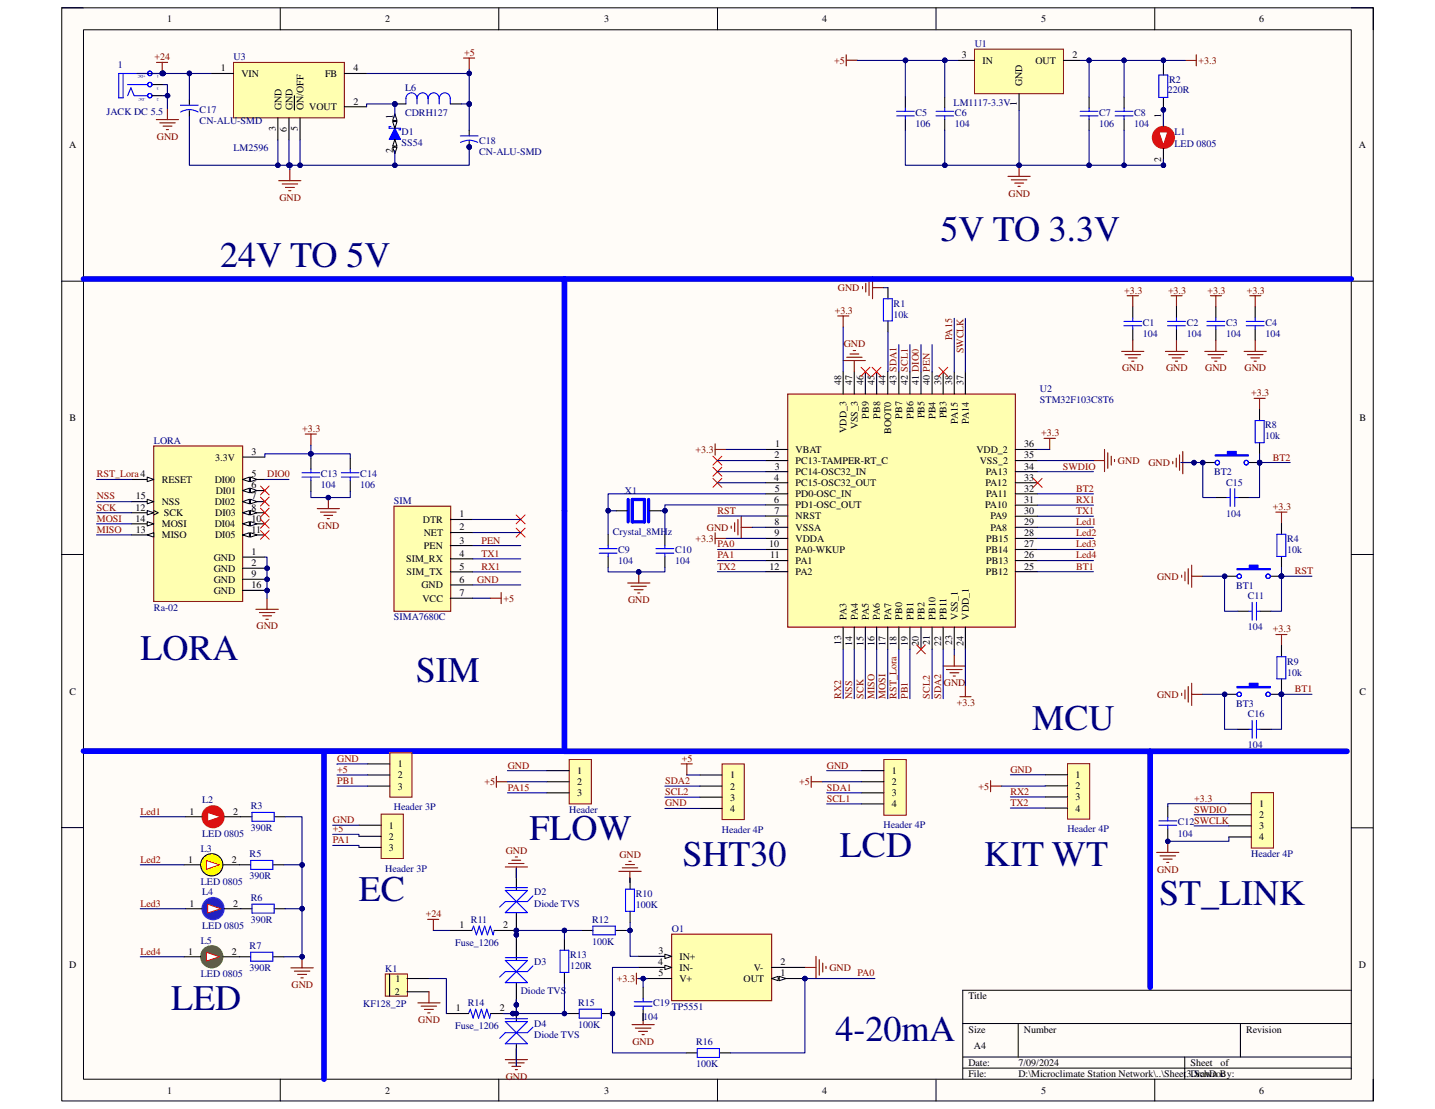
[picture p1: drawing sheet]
<svg xmlns="http://www.w3.org/2000/svg" width="279mm" height="216mm" viewBox="0 0 279 216" stroke-linecap="round" stroke-linejoin="round" font-family="sans-serif">
<defs><g id="words">
<g font-size="7" fill="#000080">
<text x="183.1" y="46.8">5V TO 3.3V</text>
<text x="42.8" y="51.9">24V TO 5V</text>
<text x="27.3" y="128.6">LORA</text>
<text x="81" y="132.8">SIM</text>
<text x="201" y="142.2">MCU</text>
<text x="103.1" y="163.4">FLOW</text>
<text x="163.5" y="166.9">LCD</text>
<text x="132.9" y="168.6">SHT30</text>
<text x="191.6" y="168.6">KIT WT</text>
<text x="69.9" y="175.4">EC</text>
<text x="225.7" y="176.2">ST_LINK</text>
<text x="33.3" y="196.7">LED</text>
<text x="162.7" y="202.6">4-20mA</text>
</g>
<g font-size="1.9">
<text x="32.6" y="4.3">1</text>
<text x="75" y="4.3">2</text>
<text x="117.6" y="4.3">3</text>
<text x="160.1" y="4.3">4</text>
<text x="202.7" y="4.3">5</text>
<text x="245.2" y="4.3">6</text>
<text x="187.2" y="11.3">3</text>
<text x="208.8" y="11.3">2</text>
<text x="43" y="13.9">1</text>
<text x="47" y="15">VIN</text>
<text x="63.3" y="15">FB</text>
<text x="68.8" y="13.9">4</text>
<text x="191.3" y="12.4">IN</text>
<text x="199.1" y="16.7" transform="rotate(-90 199.1 16.7)">GND</text>
<text x="201.6" y="12.4">OUT</text>
<text x="54.8" y="21.5" transform="rotate(-90 54.8 21.5)">GND</text>
<text x="56.9" y="21.5" transform="rotate(-90 56.9 21.5)">GND</text>
<text x="59.1" y="21.5" transform="rotate(-90 59.1 21.5)">ON/OFF</text>
<text x="60.2" y="21.5">VOUT</text>
<text x="68.8" y="20.4">2</text>
<text x="76.5" y="23.2" transform="rotate(-90 76.5 23.2)">1</text>
<text x="198" y="20.7" transform="rotate(-90 198 20.7)">1</text>
<text x="226.1" y="22.9" transform="rotate(-90 226.1 22.9)">1</text>
<text x="13.5" y="28.8">A</text>
<text x="53.7" y="25.5" transform="rotate(-90 53.7 25.5)">3</text>
<text x="55.8" y="25.6" transform="rotate(-90 55.8 25.6)">6</text>
<text x="58" y="25.5" transform="rotate(-90 58 25.5)">5</text>
<text x="76.5" y="29.8" transform="rotate(-90 76.5 29.8)">2</text>
<text x="264.6" y="28.8">A</text>
<text x="226.1" y="31.6" transform="rotate(-90 226.1 31.6)">2</text>
<text x="163.8" y="75" transform="rotate(-90 163.8 75)">48</text>
<text x="165.9" y="75" transform="rotate(-90 165.9 75)">47</text>
<text x="168.1" y="75" transform="rotate(-90 168.1 75)">46</text>
<text x="170.3" y="75" transform="rotate(-90 170.3 75)">45</text>
<text x="172.4" y="75" transform="rotate(-90 172.4 75)">44</text>
<text x="174.6" y="75" transform="rotate(-90 174.6 75)">43 SDA1</text>
<text x="176.7" y="75" transform="rotate(-90 176.7 75)">42 SCL1</text>
<text x="178.9" y="75" transform="rotate(-90 178.9 75)">41 DIO0</text>
<text x="181.1" y="75" transform="rotate(-90 181.1 75)">40 PEN</text>
<text x="183.2" y="75" transform="rotate(-90 183.2 75)">39</text>
<text x="185.4" y="75" transform="rotate(-90 185.4 75)">38</text>
<text x="187.6" y="75" transform="rotate(-90 187.6 75)">37</text>
<text x="13.5" y="82">B</text>
<text x="167" y="83.6" transform="rotate(-90 167 83.6)">VSS_3</text>
<text x="169.2" y="81.5" transform="rotate(-90 169.2 81.5)">PB9</text>
<text x="171.4" y="81.5" transform="rotate(-90 171.4 81.5)">PB8</text>
<text x="175.7" y="81.5" transform="rotate(-90 175.7 81.5)">PB7</text>
<text x="177.8" y="81.5" transform="rotate(-90 177.8 81.5)">PB6</text>
<text x="180" y="81.4" transform="rotate(-90 180 81.4)">PB5</text>
<text x="182.2" y="81.5" transform="rotate(-90 182.2 81.5)">PB4</text>
<text x="184.3" y="81.4" transform="rotate(-90 184.3 81.4)">PB3</text>
<text x="186.5" y="82.5" transform="rotate(-90 186.5 82.5)">PA15</text>
<text x="188.6" y="82.6" transform="rotate(-90 188.6 82.6)">PA14</text>
<text x="264.7" y="82">B</text>
<text x="41.9" y="89.7">3.3V</text>
<text x="49" y="88.6">3</text>
<text x="150.8" y="89.2">2</text>
<text x="150.9" y="87.1">1</text>
<text x="154.9" y="88.2">VBAT</text>
<text x="164.8" y="84.2" transform="rotate(-90 164.8 84.2)">VDD_3</text>
<text x="173.5" y="84.5" transform="rotate(-90 173.5 84.5)">BOOT0</text>
<text x="190.1" y="88.2">VDD_2</text>
<text x="199.4" y="87.1">36</text>
<text x="199.4" y="89.2">35</text>
<text x="31.5" y="94">RESET</text>
<text x="41.8" y="94">DI00</text>
<text x="49" y="92.9">5</text>
<text x="49" y="95.1">6</text>
<text x="150.7" y="93.6">4</text>
<text x="150.8" y="91.4">3</text>
<text x="150.8" y="95.8">5</text>
<text x="154.9" y="90.3">PC13-TAMPER-RT_C</text>
<text x="154.9" y="92.5">PC14-OSC32_IN</text>
<text x="154.9" y="94.7">PC15-OSC32_OUT</text>
<text x="190.8" y="90.3">VSS_2</text>
<text x="191.9" y="94.7">PA12</text>
<text x="191.9" y="92.5">PA13</text>
<text x="199.4" y="93.6">33</text>
<text x="199.4" y="95.8">32</text>
<text x="199.4" y="91.4">34</text>
<text x="26.4" y="99.4">12</text>
<text x="26.4" y="101.6">14</text>
<text x="26.4" y="97.2">15</text>
<text x="31.5" y="98.3">NSS</text>
<text x="31.9" y="100.5">SCK</text>
<text x="41.8" y="98.3">DI02</text>
<text x="41.9" y="100.5">DI03</text>
<text x="42" y="96.2">DI01</text>
<text x="49" y="99.4">8</text>
<text x="49" y="97.2">7</text>
<text x="49" y="101.6">10</text>
<text x="82.3" y="101.8">DTR</text>
<text x="89.5" y="100.7">1</text>
<text x="150.7" y="97.9">6</text>
<text x="150.8" y="100.1">7</text>
<text x="154.9" y="96.8">PD0-OSC_IN</text>
<text x="154.9" y="99">PD1-OSC_OUT</text>
<text x="154.9" y="101.1">NRST</text>
<text x="191.8" y="99">PA10</text>
<text x="192" y="96.8">PA11</text>
<text x="192.8" y="101.1">PA9</text>
<text x="199.4" y="97.9">31</text>
<text x="199.4" y="100.1">30</text>
<text x="26.5" y="103.7">13</text>
<text x="31.5" y="102.7">MOSI</text>
<text x="31.5" y="104.8">MISO</text>
<text x="41.8" y="102.7">DI04</text>
<text x="41.9" y="104.8">DI05</text>
<text x="49" y="103.7">11</text>
<text x="82.5" y="104.4">NET</text>
<text x="82.5" y="106.9">PEN</text>
<text x="89.5" y="105.8">3</text>
<text x="89.5" y="103.3">2</text>
<text x="149.8" y="106.6">10</text>
<text x="150.8" y="102.2">8</text>
<text x="150.8" y="104.4">9</text>
<text x="154.9" y="103.3">VSSA</text>
<text x="154.9" y="105.5">VDDA</text>
<text x="154.9" y="107.7">PA0-WKUP</text>
<text x="191.9" y="107.7">PB14</text>
<text x="192" y="105.5">PB15</text>
<text x="192.8" y="103.3">PA8</text>
<text x="199.4" y="102.2">29</text>
<text x="199.4" y="104.4">28</text>
<text x="199.4" y="106.6">27</text>
<text x="41.6" y="109.1">GND</text>
<text x="41.6" y="111.3">GND</text>
<text x="41.6" y="113.5">GND</text>
<text x="49" y="108">1</text>
<text x="49" y="110.2">2</text>
<text x="49" y="112.4">9</text>
<text x="79.1" y="109.5">SIM_RX</text>
<text x="79.2" y="112">SIM_TX</text>
<text x="89.5" y="108.4">4</text>
<text x="89.5" y="113.5">6</text>
<text x="89.5" y="110.9">5</text>
<text x="149.8" y="110.9">12</text>
<text x="149.9" y="108.7">11</text>
<text x="154.9" y="109.8">PA1</text>
<text x="154.9" y="112">PA2</text>
<text x="191.9" y="112">PB12</text>
<text x="192" y="109.8">PB13</text>
<text x="199.4" y="108.7">26</text>
<text x="199.4" y="110.9">25</text>
<text x="41.6" y="115.6">GND</text>
<text x="49" y="114.6">16</text>
<text x="82" y="114.6">GND</text>
<text x="82.3" y="117.1">VCC</text>
<text x="89.5" y="116">7</text>
<text x="163.8" y="125.6" transform="rotate(-90 163.8 125.6)">13</text>
<text x="164.8" y="120.6" transform="rotate(-90 164.8 120.6)">PA3</text>
<text x="165.9" y="125.7" transform="rotate(-90 165.9 125.7)">14</text>
<text x="167" y="120.6" transform="rotate(-90 167 120.6)">PA4</text>
<text x="168.1" y="125.7" transform="rotate(-90 168.1 125.7)">15</text>
<text x="169.2" y="120.6" transform="rotate(-90 169.2 120.6)">PA5</text>
<text x="170.3" y="125.7" transform="rotate(-90 170.3 125.7)">16</text>
<text x="171.3" y="120.6" transform="rotate(-90 171.3 120.6)">PA6</text>
<text x="172.4" y="125.7" transform="rotate(-90 172.4 125.7)">17</text>
<text x="173.5" y="120.6" transform="rotate(-90 173.5 120.6)">PA7</text>
<text x="174.6" y="125.7" transform="rotate(-90 174.6 125.7)">18</text>
<text x="175.7" y="120.6" transform="rotate(-90 175.7 120.6)">PB0</text>
<text x="176.7" y="125.7" transform="rotate(-90 176.7 125.7)">19</text>
<text x="177.8" y="120.6" transform="rotate(-90 177.8 120.6)">PB1</text>
<text x="178.9" y="125.7" transform="rotate(-90 178.9 125.7)">20</text>
<text x="180" y="120.6" transform="rotate(-90 180 120.6)">PB2</text>
<text x="181.1" y="125.6" transform="rotate(-90 181.1 125.6)">21</text>
<text x="182.2" y="120.6" transform="rotate(-90 182.2 120.6)">PB10</text>
<text x="183.2" y="125.7" transform="rotate(-90 183.2 125.7)">22</text>
<text x="184.3" y="120.6" transform="rotate(-90 184.3 120.6)">PB11</text>
<text x="185.4" y="125.6" transform="rotate(-90 185.4 125.6)">23</text>
<text x="186.5" y="120.6" transform="rotate(-90 186.5 120.6)">VSS_1</text>
<text x="187.6" y="125.7" transform="rotate(-90 187.6 125.7)">24</text>
<text x="188.6" y="120.6" transform="rotate(-90 188.6 120.6)">VDD_1</text>
<text x="13.5" y="135.2">C</text>
<text x="264.7" y="135.2">C</text>
<text x="77.4" y="149.4">1</text>
<text x="77.4" y="151.6">2</text>
<text x="77.4" y="153.7">3</text>
<text x="112.4" y="150.7">1</text>
<text x="112.4" y="152.9">2</text>
<text x="112.4" y="155">3</text>
<text x="142.2" y="151.6">1</text>
<text x="142.2" y="153.7">2</text>
<text x="142.2" y="155.9">3</text>
<text x="173.7" y="150.7">1</text>
<text x="173.7" y="152.9">2</text>
<text x="173.7" y="155">3</text>
<text x="209.4" y="151.5">1</text>
<text x="209.4" y="153.7">2</text>
<text x="209.4" y="155.8">3</text>
<text x="36.9" y="158.6">1</text>
<text x="45.4" y="158.6">2</text>
<text x="75.7" y="161.3">1</text>
<text x="142.2" y="158">4</text>
<text x="173.7" y="157.2">4</text>
<text x="209.4" y="158">4</text>
<text x="245.2" y="157.1">1</text>
<text x="245.2" y="159.3">2</text>
<text x="245.2" y="161.5">3</text>
<text x="36.6" y="168">1</text>
<text x="45.2" y="168">2</text>
<text x="75.7" y="163.5">2</text>
<text x="75.7" y="165.7">3</text>
<text x="245.2" y="163.6">4</text>
<text x="36.9" y="176.5">1</text>
<text x="45.4" y="176.5">2</text>
<text x="36.6" y="185.8">1</text>
<text x="45.2" y="185.8">2</text>
<text x="89.5" y="180.7">1</text>
<text x="98" y="180.7">2</text>
<text x="128.2" y="185.8">3</text>
<text x="13.5" y="188.4">D</text>
<text x="77" y="191.2">1</text>
<text x="128.1" y="187.9">4</text>
<text x="128.2" y="190.1">5</text>
<text x="132.3" y="191.2">V+</text>
<text x="132.3" y="189">IN-</text>
<text x="132.3" y="186.9">IN+</text>
<text x="144.8" y="191.2">OUT</text>
<text x="146.8" y="189">V-</text>
<text x="152" y="190.1">1</text>
<text x="152" y="187.9">2</text>
<text x="264.6" y="188.4">D</text>
<text x="76.9" y="193.7">2</text>
<text x="88.8" y="196.9">1</text>
<text x="97.3" y="196.9">2</text>
<text x="188.6" y="194.5">Title</text>
<text x="188.6" y="201">Size</text>
<text x="199.3" y="201">Number</text>
<text x="242.6" y="201">Revision</text>
<text x="188.6" y="207.5">Date:</text>
<text x="188.6" y="209.7">File:</text>
<text x="189.6" y="204.3">A4</text>
<text x="198.3" y="207.5">7/09/2024</text>
<text x="198.3" y="209.7">D:\Microclimate Station Network\..\Sheet3.SchDoc</text>
<text x="231.8" y="207.5">Sheet</text>
<text x="231.8" y="209.7">Drawn By:</text>
<text x="237.6" y="207.5">of</text>
<text x="32.6" y="212.9">1</text>
<text x="75" y="212.9">2</text>
<text x="117.6" y="212.9">3</text>
<text x="160.1" y="212.9">4</text>
<text x="202.7" y="212.9">5</text>
<text x="245.2" y="212.9">6</text>
</g>
<g font-size="1.9" fill="#800000">
<text x="30.1" y="11.7">+24</text>
<text x="90.4" y="10.9">+5</text>
<text x="162.4" y="12.4">+5</text>
<text x="233.4" y="12.4">+3.3</text>
<text x="30.6" y="27.2">GND</text>
<text x="54.4" y="39.1">GND</text>
<text x="196.4" y="38.3">GND</text>
<text x="163.2" y="56.7">GND</text>
<text x="218.9" y="57.1">+3.3</text>
<text x="227.4" y="57.1">+3.3</text>
<text x="235.1" y="57.1">+3.3</text>
<text x="242.7" y="57.1">+3.3</text>
<text x="162.5" y="61.1">+3.3</text>
<text x="164.3" y="67.6">GND</text>
<text x="218.5" y="72.3">GND</text>
<text x="227" y="72.3">GND</text>
<text x="234.7" y="72.3">GND</text>
<text x="242.3" y="72.3">GND</text>
<text x="243.6" y="77.1">+3.3</text>
<text x="58.8" y="84.1">+3.3</text>
<text x="135.4" y="88.2">+3.3</text>
<text x="202.7" y="84.9">+3.3</text>
<text x="217.7" y="90.3">GND</text>
<text x="223.6" y="90.7">GND</text>
<text x="247.8" y="99.3">+3.3</text>
<text x="61.9" y="103">GND</text>
<text x="135.4" y="105.5">+3.3</text>
<text x="137.6" y="103.3">GND</text>
<text x="225.3" y="112.9">GND</text>
<text x="98" y="117.1">+5</text>
<text x="122.3" y="117.4">GND</text>
<text x="50" y="122.5">GND</text>
<text x="247.8" y="123.1">+3.3</text>
<text x="183.8" y="133.6">GND</text>
<text x="186.3" y="137.4">+3.3</text>
<text x="225.3" y="135.8">GND</text>
<text x="132.8" y="148.3">+5</text>
<text x="94.3" y="152.9">+5</text>
<text x="155.6" y="152.9">+5</text>
<text x="190.5" y="153.7">+5</text>
<text x="98.5" y="166.2">GND</text>
<text x="120.6" y="167">GND</text>
<text x="225.3" y="169.9">GND</text>
<text x="82.9" y="178.6">+24</text>
<text x="120.1" y="191.2">+3.3</text>
<text x="161.5" y="189">GND</text>
<text x="56.8" y="192.3">GND</text>
<text x="81.4" y="199.1">GND</text>
<text x="123.1" y="203.4">GND</text>
<text x="98.5" y="210.2">GND</text>
</g>
<g font-size="1.9" fill="#000080">
<text x="45.5" y="11.7">U3</text>
<text x="189.8" y="9.2">U1</text>
<text x="22.9" y="13.3">1</text>
<text x="78.9" y="17.7">L6</text>
<text x="227.6" y="16.2">R2</text>
<text x="20.7" y="22.4">JACK DC 5.5</text>
<text x="38.9" y="22">C17</text>
<text x="78.9" y="22.6">CDRH127</text>
<text x="178.3" y="22.6">C5</text>
<text x="185.7" y="20.7">LM1117-3.3V</text>
<text x="185.9" y="22.6">C6</text>
<text x="214" y="22.6">C7</text>
<text x="220.8" y="22.6">C8</text>
<text x="227.4" y="18.2">220R</text>
<text x="38.9" y="24.2">CN-ALU-SMD</text>
<text x="45.5" y="29.5">LM2596</text>
<text x="78.2" y="26.2">D1</text>
<text x="78.2" y="28.4">SS54</text>
<text x="93.3" y="28">C18</text>
<text x="178.3" y="24.7">106</text>
<text x="185.9" y="24.7">104</text>
<text x="214" y="24.7">106</text>
<text x="220.8" y="24.7">104</text>
<text x="228.7" y="26.4">L1</text>
<text x="228.7" y="28.5">LED 0805</text>
<text x="93.3" y="30.1">CN-ALU-SMD</text>
<text x="174" y="59.7">R1</text>
<text x="174" y="61.9">10k</text>
<text x="222.5" y="63.4">C1</text>
<text x="222.5" y="65.6">104</text>
<text x="231.1" y="63.4">C2</text>
<text x="231.1" y="65.6">104</text>
<text x="238.7" y="63.4">C3</text>
<text x="238.7" y="65.6">104</text>
<text x="246.4" y="63.4">C4</text>
<text x="246.4" y="65.6">104</text>
<text x="202.5" y="76.3">U2</text>
<text x="202.5" y="78.4">STM32F103C8T6</text>
<text x="246.3" y="83.4">R8</text>
<text x="30" y="86.4">LORA</text>
<text x="246.3" y="85.6">10k</text>
<text x="62.5" y="92.9">C13</text>
<text x="62.5" y="95.1">104</text>
<text x="70.1" y="92.9">C14</text>
<text x="70.1" y="95.1">106</text>
<text x="236.4" y="92.5">BT2</text>
<text x="238.7" y="94.5">C15</text>
<text x="76.7" y="98.2">SIM</text>
<text x="121.7" y="96.2">X1</text>
<text x="238.7" y="100.6">104</text>
<text x="119.3" y="104.1">Crystal_8MHz</text>
<text x="120.4" y="107.7">C9</text>
<text x="131.4" y="107.7">C10</text>
<text x="250.6" y="105.5">R4</text>
<text x="250.6" y="107.7">10k</text>
<text x="120.4" y="109.9">104</text>
<text x="131.4" y="109.9">104</text>
<text x="30" y="118.9">Ra-02</text>
<text x="240.7" y="114.6">BT1</text>
<text x="243" y="116.6">C11</text>
<text x="76.7" y="120.7">SIMA7680C</text>
<text x="243" y="122.7">104</text>
<text x="250.6" y="129.4">R9</text>
<text x="250.6" y="131.5">10k</text>
<text x="240.7" y="137.6">BT3</text>
<text x="243" y="139.6">C16</text>
<text x="243" y="145.7">104</text>
<text x="39.4" y="156.4">L2</text>
<text x="48.9" y="157.5">R3</text>
<text x="48.9" y="161.8">390R</text>
<text x="76.7" y="157.7">Header 3P</text>
<text x="110.8" y="158.3">Header</text>
<text x="172" y="161.2">Header 4P</text>
<text x="229.3" y="160.7">C12SWCLK</text>
<text x="39.1" y="165.8">L3</text>
<text x="39.4" y="162.9">LED 0805</text>
<text x="48.6" y="166.9">R5</text>
<text x="140.5" y="162.1">Header 4P</text>
<text x="207.8" y="162">Header 4P</text>
<text x="229.3" y="162.9">104</text>
<text x="243.6" y="166.9">Header 4P</text>
<text x="39.1" y="172.3">LED 0805</text>
<text x="48.6" y="171.2">390R</text>
<text x="75" y="169.7">Header 3P</text>
<text x="39.4" y="174.3">L4</text>
<text x="48.9" y="175.4">R6</text>
<text x="48.9" y="179.7">390R</text>
<text x="91.7" y="179.7">R11</text>
<text x="104" y="174.3">D2</text>
<text x="104" y="176.5">Diode TVS</text>
<text x="115.3" y="179.7">R12</text>
<text x="123.8" y="174.6">R10</text>
<text x="123.8" y="176.8">100K</text>
<text x="39.1" y="183.7">L5</text>
<text x="39.4" y="180.8">LED 0805</text>
<text x="48.6" y="184.7">R7</text>
<text x="88.6" y="184.1">Fuse_1206</text>
<text x="115.3" y="184">100K</text>
<text x="130.8" y="181.4">O1</text>
<text x="39.1" y="190.2">LED 0805</text>
<text x="48.6" y="189.1">390R</text>
<text x="75" y="189.2">K1</text>
<text x="104" y="188">D3</text>
<text x="111" y="186.6">R13</text>
<text x="111" y="188.7">120R</text>
<text x="70.7" y="196">KF128_2P</text>
<text x="91.1" y="195.8">R14</text>
<text x="101.4" y="193.5">Diode TVS</text>
<text x="112.6" y="195.8">R15</text>
<text x="127.2" y="195.9">C19</text>
<text x="130.8" y="196.6">TP5551</text>
<text x="88.6" y="200.3">Fuse_1206</text>
<text x="104" y="199.9">D4</text>
<text x="104" y="202.1">Diode TVS</text>
<text x="112.6" y="200.2">100K</text>
<text x="125.2" y="198.6">104</text>
<text x="135.6" y="203.5">R16</text>
<text x="135.6" y="207.8">100K</text>
</g>
<g font-size="1.9" fill="#980000">
<text x="185.4" y="66.3" transform="rotate(-90 185.4 66.3)">PA15</text>
<text x="187.6" y="68.8" transform="rotate(-90 187.6 68.8)">SWCLK</text>
<text x="247.8" y="89.7">BT2</text>
<text x="18.8" y="92.9">RST_Lora4</text>
<text x="52" y="92.9">DIO0</text>
<text x="207" y="91.4">SWDIO</text>
<text x="209.5" y="95.8">BT2</text>
<text x="18.8" y="99.4">SCK</text>
<text x="18.8" y="97.2">NSS</text>
<text x="18.8" y="101.6">MOSI</text>
<text x="139.7" y="100.1">RST</text>
<text x="209.5" y="97.9">RX1</text>
<text x="209.5" y="100.1">TX1</text>
<text x="18.8" y="103.7">MISO</text>
<text x="93.7" y="105.8">PEN</text>
<text x="139.7" y="106.6">PA0</text>
<text x="209.5" y="102.2">Led1</text>
<text x="209.5" y="104.4">Led2</text>
<text x="209.5" y="106.6">Led3</text>
<text x="92.9" y="113.5">GND</text>
<text x="93.7" y="108.4">TX1</text>
<text x="93.7" y="110.9">RX1</text>
<text x="139.7" y="110.9">TX2</text>
<text x="139.7" y="108.7">PA1</text>
<text x="209.5" y="108.7">Led4</text>
<text x="209.5" y="110.9">BT1</text>
<text x="252.1" y="111.8">RST</text>
<text x="163.8" y="136.1" transform="rotate(-90 163.8 136.1)">RX2</text>
<text x="165.9" y="136.1" transform="rotate(-90 165.9 136.1)">NSS</text>
<text x="168.1" y="136.1" transform="rotate(-90 168.1 136.1)">SCK</text>
<text x="170.3" y="136.1" transform="rotate(-90 170.3 136.1)">MISO</text>
<text x="172.4" y="136.1" transform="rotate(-90 172.4 136.1)">MOSI</text>
<text x="174.6" y="136.1" transform="rotate(-90 174.6 136.1)">RST_Lora</text>
<text x="176.7" y="136.1" transform="rotate(-90 176.7 136.1)">PB1</text>
<text x="181.1" y="136.1" transform="rotate(-90 181.1 136.1)">SCL2</text>
<text x="183.2" y="136.1" transform="rotate(-90 183.2 136.1)">SDA2</text>
<text x="252.1" y="134.7">BT1</text>
<text x="65.7" y="148.4">GND</text>
<text x="98.8" y="149.6">GND</text>
<text x="161" y="149.6">GND</text>
<text x="65.7" y="150.5">+5</text>
<text x="65.7" y="152.7">PB1</text>
<text x="98.8" y="154">PA15</text>
<text x="129.5" y="152.7">SDA2</text>
<text x="129.5" y="154.8">SCL2</text>
<text x="161" y="154">SDA1</text>
<text x="196.7" y="150.4">GND</text>
<text x="196.7" y="154.7">RX2</text>
<text x="27.3" y="158.6">Led1</text>
<text x="64.8" y="160.2">GND</text>
<text x="129.5" y="157">GND</text>
<text x="161" y="156.1">SCL1</text>
<text x="196.7" y="156.9">TX2</text>
<text x="232.5" y="158.2">SWDIO</text>
<text x="232.5" y="156">+3.3</text>
<text x="27.3" y="168">Led2</text>
<text x="64.8" y="162">+5</text>
<text x="64.8" y="164.2">PA1</text>
<text x="27.3" y="176.5">Led3</text>
<text x="27.3" y="185.8">Led4</text>
<text x="167" y="190.1">PA0</text>
</g>
<g font-size=".8" fill="#000080">
<text x="28.3" y="14.7" transform="rotate(180 28.3 14.7)">+DC</text>
<text x="30.9" y="14.7" transform="rotate(180 30.9 14.7)">1</text>
<text x="30.9" y="16.8" transform="rotate(180 30.9 16.8)">3</text>
<text x="28.3" y="19" transform="rotate(180 28.3 19)">-DC</text>
<text x="30.9" y="19" transform="rotate(180 30.9 19)">2</text>
</g>
</g></defs>
<path d="M12 1.5h255.4v212.8h-255.4z" fill-rule="evenodd" fill="#fffcf8"/>
<path d="M12 1.5h255.4v212.8h-255.4z" fill="none" stroke="#000" stroke-width=".19"/>
<path d="M16.3 5.8h246.8v204.3h-246.8z" fill-rule="evenodd" fill="#fffcf8"/>
<g fill="none" stroke="#000" stroke-width=".19">
<path d="M12 1.5h4.3M16.3 5.8h246.8v204.3h-246.8zM54.6 1.5v4.3M97.1 1.5v4.3M139.7 1.5v4.3M182.2 1.5v4.3M224.8 1.5v4.3M263.1 1.5h4.3v4.3M12 54.7h4.3M263.1 54.7h4.3M12 107.9h4.3M263.1 107.9h4.3"/>
<path d="M12 161.1h4.3M263.1 161.2h4.3M187.5 199.3h75.6M198.2 199.3v6.5M241.5 199.3v6.5M263.1 192.8h-75.6v17.3M54.6 210.1v4.2M97.1 210.1v4.2M139.7 210.1v4.2M182.2 210.1v4.2M187.5 205.8h75.6M187.5 207.9h75.6"/>
<path d="M224.8 210.1v4.2M230.7 205.8v4.3M267.4 210.1v4.2"/>
</g>
<path d="M189.7 9.6h17.4v8.6h-17.4z" fill-rule="evenodd" fill="#ffffb0"/>
<path d="M189.7 9.6h17.4v8.6h-17.4z" fill="none" stroke="#800000" stroke-width=".19"/>
<g fill="none" stroke="#000" stroke-width=".21">
<path d="M176.3 18.9v2.1M183.9 18.9v2.1M186.5 11.8h3.2M198.4 18.2v3.3M207.1 11.8h3.2M212 18.9v2.1M218.9 18.9v2.1M226.5 12.4v2.2M226.5 19v2.1M176.3 23.2v2.2M183.9 23.2v2.2M212 23.2v2.2"/>
<path d="M218.9 23.2v2.2"/>
</g>
<g fill="none" stroke="#00f" stroke-width=".21">
<path d="M225.6 14.6h1.8v4.4h-1.8zM174.6 22.6h3.4M174.6 21.7h3.4M176.3 21v.7M176.3 22.6v.6M182.2 22.6h3.5M182.2 21.7h3.5M183.9 21v.7M183.9 22.6v.6M210.3 22.6h3.5M210.3 21.7h3.5M212 21v.7"/>
<path d="M212 22.6v.6M217.1 22.6h3.5M217.1 21.7h3.5M218.9 21v.7M218.9 22.6v.6"/>
</g>
<path d="M164.8 10.7v2.1M164.8 11.7h2.1M230.8 11.8h2.1M232.9 10.7v2.1M196.3 34.3h4.3M196.9 35h3M197.6 35.6h1.7M198.2 36.3h.4M198.4 32.2v2.1" fill="none" stroke="#800000" stroke-width=".21"/>
<circle cx="198.4" cy="32.2" r=".43" fill="#000080"/>
<circle cx="198.4" cy="32.2" r=".43" fill="none" stroke="#000080" stroke-width=".19"/>
<circle cx="226.5" cy="21.4" r=".42" fill="#000080"/>
<circle cx="226.5" cy="21.4" r=".42" fill="none" stroke="#000080" stroke-width=".19"/>
<circle cx="226.5" cy="32.2" r=".42" fill="#000080"/>
<circle cx="226.5" cy="32.2" r=".42" fill="none" stroke="#000080" stroke-width=".19"/>
<circle cx="226.5" cy="26.8" r="2.16" fill="#f00"/>
<circle cx="226.5" cy="26.8" r="2.16" fill="none" stroke="#ff6500" stroke-width=".21"/>
<path d="M225.6 25.7h1.8l-.9 2.6z" fill="#f8fcff"/>
<path d="M225.6 25.7h1.8l-.9 2.6z" fill="none" stroke="#f00" stroke-width=".19"/>
<path d="M226.5 21.4v3.2" fill="none" stroke="#000" stroke-width=".21"/>
<circle cx="226.5" cy="21.4" r=".42" fill="#000080"/>
<circle cx="226.5" cy="21.4" r=".42" fill="none" stroke="#000080" stroke-width=".19"/>
<path d="M226.5 28.9v3.3" fill="none" stroke="#000" stroke-width=".21"/>
<circle cx="226.5" cy="32.2" r=".42" fill="#000080"/>
<circle cx="226.5" cy="32.2" r=".42" fill="none" stroke="#000080" stroke-width=".19"/>
<path d="M153.4 76.7h44.3v45.4h-44.3z" fill-rule="evenodd" fill="#ffffb0"/>
<path d="M153.4 76.7h44.3v45.4h-44.3zM122.2 113.5h4.3M122.9 114.1h3M123.5 114.8h1.7M124.2 115.4h.4M124.4 111.3v2.2" fill="none" stroke="#800000" stroke-width=".21"/>
<g fill="none" stroke="#000" stroke-width=".21">
<path d="M164.2 72.3v4.4M166.3 72.3v4.4M168.5 72.3v4.4M170.7 72.3v4.4M172.8 72.3v4.4M175 72.4v4.3M177.2 72.4v4.3M179.3 72.4v4.3M181.5 72.4v4.3M183.6 72.4v4.3M185.8 72.4v4.3M188 72.4v4.3"/>
<path d="M149.1 87.5h4.3M149.1 89.7h4.3M149.1 91.8h4.3M149.1 94h4.3M149.1 96.1h4.3M149.1 98.3h4.3M197.7 87.5h4.3M197.7 89.7h4.3M197.7 91.8h4.3M197.7 94h4.3M197.7 96.1h4.3M197.7 98.3h4.3"/>
<path d="M149.1 100.5h4.3M149.1 102.7h4.3M149.1 104.8h4.3M149.1 107h4.3M149.1 109.1h4.3M149.1 111.3h4.3M197.7 102.7h4.3M197.7 104.8h4.3M197.7 107h4.3M197.7 109.1h4.3M197.7 111.3h4.3M197.7 100.5h4.3"/>
<path d="M164.2 122.1v4.3M166.3 122.1v4.3M168.5 122.1v4.3M170.7 122.1v4.3M172.8 122.1v4.3M175 122.1v4.3M177.2 122.1v4.3M179.3 122.1v4.3M181.5 122.1v4.3M183.6 122.1v4.3M185.8 122.1v4.3M188 122.1v4.3"/>
</g>
<circle cx="124.3" cy="111.3" r=".44" fill="#000080"/>
<circle cx="124.3" cy="111.3" r=".44" fill="none" stroke="#000080" stroke-width=".19"/>
<g fill="none" stroke="#800000" stroke-width=".21">
<path d="M219.5 57.6h2.2M220.6 57.6v2.1M228 57.6h2.2M229.1 57.6v2.1M235.7 57.6h2.1M236.7 57.6v2.1M243.3 57.6h2.2M244.4 57.6v2.1M163.1 61.5h2.2M164.2 70.2h4.3M164.2 61.5v2.2M164.8 69.6h3.1"/>
<path d="M165.5 68.9h1.7M166.1 68.2h.5M166.3 70.2v2.1M218.4 68.4h4.3M219 69h3.1M219.7 69.7h1.7M220.3 70.3h.5M220.6 66.2v2.2M226.9 68.4h4.3M227.5 69h3.1M228.2 69.7h1.8M228.9 70.3h.4"/>
<path d="M229.1 66.2v2.2M234.6 68.4h4.3M235.2 69h3.1M235.9 69.7h1.7M236.5 70.3h.4M236.7 66.2v2.2M242.2 68.4h4.3M242.9 69h3M243.5 69.7h1.7M244.2 70.3h.4M244.4 66.2v2.2M139.2 86.4v2.2"/>
<path d="M139.2 87.5h2.2M203.3 85.3h2.2M204.4 85.3v2.2M139.2 103.7v2.2M139.2 104.8h2.2M142.4 102.4v.5M143 101.8v1.7M143.7 101.1v3M144.3 100.5v4.3M144.3 102.7h2.2M183.6 129.7h4.4M184.3 130.3h3"/>
<path d="M185 131h1.7M185.6 131.6h.4M185.8 127.5v2.2M186.9 135.6h2.2M188 133.5v2.1"/>
</g>
<path d="M138.8 91l1.7 1.7M138.8 93.1l1.7 1.8M138.8 88.8l1.7 1.8M140.5 91l-1.7 1.7M140.5 93.1l-1.7 1.8M140.5 88.8l-1.7 1.8" fill="none" stroke="#f00" stroke-width=".19"/>
<circle cx="249.5" cy="112.2" r=".43" fill="#000080"/>
<circle cx="249.5" cy="112.2" r=".43" fill="none" stroke="#000080" stroke-width=".19"/>
<path d="M238.7 112.2h2.1M247.4 112.2h2.1" fill="none" stroke="#000" stroke-width=".21"/>
<circle cx="249.5" cy="112.2" r=".43" fill="#000080"/>
<circle cx="249.5" cy="112.2" r=".43" fill="none" stroke="#000080" stroke-width=".19"/>
<path d="M240.8 110.7h2.4v-.7h1.7v.7h2.5v.2h-6.6z" fill-rule="evenodd" fill="#00f"/>
<g fill="none" stroke="#00f" stroke-width=".21">
<path d="M172 58.2h1.7v4.3h-1.7zM218.8 63.4h3.5M218.8 62.6h3.5M220.6 61.9v.7M220.6 63.4v.7M227.3 63.4h3.5M227.3 62.6h3.5M229.1 61.9v.7M229.1 63.4v.7M235 63.4h3.5M235 62.6h3.5M236.7 61.9v.7"/>
<path d="M236.7 63.4v.7M242.7 63.4h3.4M242.7 62.6h3.4M244.4 61.9v.7M244.4 63.4v.7M116.7 107.7h3.4M116.7 106.8h3.4M118.4 106.2v.6M118.4 107.7v.6M127.7 107.7h3.5M127.7 106.8h3.5M129.5 106.2v.6"/>
<path d="M129.5 107.7v.6M240.8 110.7h2.4v-.7h1.7v.7h2.5v.2h-6.6zM243.2 119h.6M243.8 117.3v3.4M244.6 117.3v3.4M244.6 119h.7M248.6 104h1.8v4.3h-1.8z"/>
<circle cx="241.3" cy="112.2" r=".43"/>
<circle cx="246.9" cy="112.2" r=".43"/>
</g>
<g fill="none" stroke="#800000" stroke-width=".21">
<path d="M167.9 55.8v.4M168.6 55.2v1.7M169.2 54.5v3M169.9 53.8v4.4M169.9 56h2.1M212.9 89.7h2.2M215.1 87.5v4.3M215.7 88.1v3.1M216.4 88.8v1.8M217 89.5v.4M248.4 99.7h2.2M249.5 99.7v2.2"/>
<path d="M230.1 112v.4M230.7 111.3v1.8M231.4 110.7v3M232 110v4.3M232 112.2h2.2"/>
</g>
<g fill="none" stroke="#000" stroke-width=".21">
<path d="M172.9 56v2.2M220.6 59.7v2.2M229.1 59.7v2.2M236.7 59.7v2.2M244.4 59.7v2.2M172.9 62.5v2.1M220.6 64.1v2.1M229.1 64.1v2.1M236.7 64.1v2.1M244.4 64.1v2.1M120 99.4h2.1M126.4 99.4h2.2"/>
<path d="M118.4 104v2.2M118.4 108.3v2.2M129.5 104v2.2M129.5 108.3v2.2M241 119h2.2M245.3 119h2.2M249.5 101.9v2.1M249.5 108.3v2.2"/>
</g>
<path d="M122.3 97.2v4.4M123.1 97.2h2.4v4.4h-2.4zM126.3 97.2v4.4" fill="none" stroke="#00f" stroke-width=".63"/>
<circle cx="41.5" cy="159" r="2.16" fill="#f00"/>
<circle cx="41.5" cy="159" r="2.16" fill="none" stroke="#ff6500" stroke-width=".21"/>
<path d="M40.4 158.2l2.6 .8-2.6 .9z" fill="#f8fcff"/>
<path d="M40.4 158.2l2.6 .8-2.6 .9z" fill="none" stroke="#f00" stroke-width=".19"/>
<path d="M36.1 159h3.2M43.6 159h3.3" fill="none" stroke="#000" stroke-width=".21"/>
<circle cx="41.2" cy="168.4" r="2.16" fill="#ff0"/>
<circle cx="41.2" cy="168.4" r="2.16" fill="none" stroke="#000" stroke-width=".21"/>
<path d="M40.2 167.5l2.6 .9-2.6 .8z" fill="#f8fcff"/>
<path d="M40.2 167.5l2.6 .9-2.6 .8z" fill="none" stroke="#f00" stroke-width=".19"/>
<path d="M35.8 168.4h3.3M43.4 168.4h3.3" fill="none" stroke="#000" stroke-width=".21"/>
<circle cx="41.5" cy="176.9" r="2.17" fill="#03c"/>
<circle cx="41.5" cy="176.9" r="2.17" fill="none" stroke="#3365ff" stroke-width=".21"/>
<path d="M40.4 176l2.6 .9-2.6 .9z" fill="#f8fcff"/>
<path d="M40.4 176l2.6 .9-2.6 .9z" fill="none" stroke="#f00" stroke-width=".19"/>
<path d="M36.1 176.9h3.2M43.6 176.9h3.3" fill="none" stroke="#000" stroke-width=".21"/>
<circle cx="41.2" cy="186.3" r="2.16" fill="#0c0"/>
<circle cx="41.2" cy="186.3" r="2.16" fill="none" stroke="#0f0" stroke-width=".21"/>
<path d="M40.2 185.4l2.6 .9-2.6 .8z" fill="#f8fcff"/>
<path d="M40.2 185.4l2.6 .9-2.6 .8z" fill="none" stroke="#f00" stroke-width=".19"/>
<path d="M46.9 159h2.2M53.4 159h2.1M46.7 168.4h2.1M46.9 176.9h2.2M53.1 168.4h2.2M53.4 176.9h2.1M35.9 186.3h3.2M43.4 186.3h5.4M53.1 186.3h2.2" fill="none" stroke="#000" stroke-width=".21"/>
<path d="M49.1 158.2h4.3v1.7h-4.3zM48.8 167.5h4.3v1.7h-4.3zM49.1 176h4.3v1.8h-4.3zM48.8 185.4h4.3v1.7h-4.3z" fill="none" stroke="#00f" stroke-width=".21"/>
<path d="M56.6 188.4h4.4M57.3 189.1h3M58 189.7h1.7M58.6 190.4h.5M58.8 186.3v2.1" fill="none" stroke="#800000" stroke-width=".21"/>
<circle cx="58.8" cy="186.2" r=".44" fill="#000080"/>
<circle cx="58.8" cy="186.2" r=".44" fill="none" stroke="#000080" stroke-width=".19"/>
<path d="M29.9 86.8h17.3v30.3h-17.3z" fill-rule="evenodd" fill="#ffffb0"/>
<path d="M29.9 86.8h17.3v30.3h-17.3z" fill="none" stroke="#800000" stroke-width=".21"/>
<path d="M25.6 93.3h4.3" fill="none" stroke="#000" stroke-width=".21"/>
<path d="M28.7 92.9l1.2 .4-1.2 .5z" fill="#f8fcff"/>
<path d="M28.7 92.9l1.2 .4-1.2 .5z" fill="none" stroke="#000" stroke-width=".19"/>
<path d="M25.6 97.7h4.3" fill="none" stroke="#000" stroke-width=".21"/>
<path d="M28.7 97.2l1.2 .5-1.2 .4z" fill="#f8fcff"/>
<path d="M28.7 97.2l1.2 .5-1.2 .4z" fill="none" stroke="#000" stroke-width=".19"/>
<path d="M25.6 99.8h4.3" fill="none" stroke="#000" stroke-width=".21"/>
<path d="M28.7 99.4l1.2 .4-1.2 .4z" fill="#f8fcff"/>
<path d="M28.7 99.4l1.2 .4-1.2 .4zM29.9 99.4l.9 .4-.9 .4" fill="none" stroke="#000" stroke-width=".19"/>
<path d="M25.6 102h4.3" fill="none" stroke="#000" stroke-width=".21"/>
<path d="M28.7 101.6l1.2 .4-1.2 .4z" fill="#f8fcff"/>
<path d="M28.7 101.6l1.2 .4-1.2 .4z" fill="none" stroke="#000" stroke-width=".19"/>
<path d="M25.6 104.1h4.3" fill="none" stroke="#000" stroke-width=".21"/>
<path d="M28.7 104.1l1.2-.4v.9z" fill="#f8fcff"/>
<path d="M28.7 104.1l1.2-.4v.9z" fill="none" stroke="#000" stroke-width=".19"/>
<path d="M47.2 89h4.4M47.2 93.3h4.4" fill="none" stroke="#000" stroke-width=".21"/>
<path d="M47.2 93.3l1.4-.4v.9z" fill="#f8fcff"/>
<path d="M47.2 93.3l1.4-.4v.9z" fill="none" stroke="#000" stroke-width=".19"/>
<path d="M48.8 92.9l1.2 .4-1.2 .5z" fill="#f8fcff"/>
<path d="M48.8 92.9l1.2 .4-1.2 .5z" fill="none" stroke="#000" stroke-width=".19"/>
<path d="M47.2 95.5h4.4" fill="none" stroke="#000" stroke-width=".21"/>
<path d="M47.2 95.5l1.4-.5v.9z" fill="#f8fcff"/>
<path d="M47.2 95.5l1.4-.5v.9z" fill="none" stroke="#000" stroke-width=".19"/>
<path d="M48.8 95l1.2 .5-1.2 .4z" fill="#f8fcff"/>
<path d="M48.8 95l1.2 .5-1.2 .4z" fill="none" stroke="#000" stroke-width=".19"/>
<path d="M47.2 97.7h4.4" fill="none" stroke="#000" stroke-width=".21"/>
<path d="M47.2 97.7l1.4-.5v.9z" fill="#f8fcff"/>
<path d="M47.2 97.7l1.4-.5v.9z" fill="none" stroke="#000" stroke-width=".19"/>
<path d="M48.8 97.2l1.2 .5-1.2 .4z" fill="#f8fcff"/>
<path d="M48.8 97.2l1.2 .5-1.2 .4z" fill="none" stroke="#000" stroke-width=".19"/>
<path d="M47.2 99.8h4.4" fill="none" stroke="#000" stroke-width=".21"/>
<path d="M47.2 99.8l1.4-.4v.8z" fill="#f8fcff"/>
<path d="M47.2 99.8l1.4-.4v.8z" fill="none" stroke="#000" stroke-width=".19"/>
<path d="M48.8 99.4l1.2 .4-1.2 .4z" fill="#f8fcff"/>
<path d="M48.8 99.4l1.2 .4-1.2 .4z" fill="none" stroke="#000" stroke-width=".19"/>
<path d="M47.2 102h4.4" fill="none" stroke="#000" stroke-width=".21"/>
<path d="M47.2 102l1.4-.4v.8z" fill="#f8fcff"/>
<path d="M47.2 102l1.4-.4v.8z" fill="none" stroke="#000" stroke-width=".19"/>
<path d="M48.8 101.6l1.2 .4-1.2 .4z" fill="#f8fcff"/>
<path d="M48.8 101.6l1.2 .4-1.2 .4z" fill="none" stroke="#000" stroke-width=".19"/>
<path d="M47.2 104.1h4.4" fill="none" stroke="#000" stroke-width=".21"/>
<path d="M47.2 104.1l1.4-.4v.9z" fill="#f8fcff"/>
<path d="M47.2 104.1l1.4-.4v.9z" fill="none" stroke="#000" stroke-width=".19"/>
<path d="M48.8 103.7l1.2 .4-1.2 .5z" fill="#f8fcff"/>
<path d="M48.8 103.7l1.2 .4-1.2 .5z" fill="none" stroke="#000" stroke-width=".19"/>
<path d="M60.5 89.2v2.2M60.5 93.5v2.2M68.2 89.2v2.2M68.2 93.5v2.2M47.2 108.5h4.4M47.2 110.6h4.4M47.2 112.8h4.4M47.2 114.9h4.4" fill="none" stroke="#000" stroke-width=".21"/>
<path d="M50.7 94.6l1.7 1.8M50.7 96.8l1.7 1.7M50.7 98.9l1.7 1.8M52.4 94.6l-1.7 1.8M52.4 96.8l-1.7 1.7M52.4 98.9l-1.7 1.8M50.7 101.1l1.7 1.7M50.7 103.3l1.7 1.7M52.4 101.1l-1.7 1.7M52.4 103.3l-1.7 1.7" fill="none" stroke="#f00" stroke-width=".19"/>
<path d="M61.8 99h4.3M62.4 99.7h3M63.9 96.9v2.1M49.8 118.6h4.4M50.5 119.3h3M51.1 119.9h1.8M52 116.5v2.1M63.1 100.3h1.7M63.7 101h.4M51.8 120.6h.4" fill="none" stroke="#800000" stroke-width=".21"/>
<path d="M58.8 92.9h3.4M58.8 92h3.4M60.5 91.4v.6M60.5 92.9v.6M66.5 92.9h3.4M66.5 92h3.4M68.2 91.4v.6M68.2 92.9v.6" fill="none" stroke="#00f" stroke-width=".21"/>
<circle cx="63.9" cy="96.9" r=".43" fill="#000080"/>
<circle cx="63.9" cy="96.9" r=".43" fill="none" stroke="#000080" stroke-width=".19"/>
<path d="M59.4 84.5h2.2M60.5 84.5v2.2" fill="none" stroke="#800000" stroke-width=".21"/>
<path d="M109.9 54.3v91.9h-93.6M63.1 146.3v63.8M109.9 146.3h152.4" fill="none" stroke="#00f" stroke-width="1.1"/>
<path d="M243.6 154.3h4.3v10.8h-4.3z" fill-rule="evenodd" fill="#ffffb0"/>
<path d="M243.6 154.3h4.3v10.8h-4.3z" fill="none" stroke="#800000" stroke-width=".19"/>
<path d="M239.3 156.5h4.3M239.3 158.6h4.3M239.3 160.8h4.3M239.3 162.9h4.3" fill="none" stroke="#000" stroke-width=".21"/>
<path d="M225.2 165.9h4.3M225.8 166.6h3.1M226.5 167.3h1.7M227.2 167.9h.4M227.4 163.8v2.1" fill="none" stroke="#800000" stroke-width=".21"/>
<circle cx="227.4" cy="163.8" r=".43" fill="#000080"/>
<circle cx="227.4" cy="163.8" r=".43" fill="none" stroke="#000080" stroke-width=".19"/>
<path d="M227.4 157v2.1M227.4 161.3v2.2" fill="none" stroke="#000" stroke-width=".21"/>
<path d="M225.6 159.8h3.5M227.4 159.1v.7M225.6 160.7h3.5M227.4 160.7v.6" fill="none" stroke="#00f" stroke-width=".21"/>
<path d="M140.6 148.7h4.3v10.9h-4.3z" fill-rule="evenodd" fill="#ffffb0"/>
<path d="M140.6 148.7h4.3v10.9h-4.3z" fill="none" stroke="#800000" stroke-width=".19"/>
<path d="M136.3 150.9h4.3M136.3 153h4.3M136.3 155.2h4.3M136.3 157.4h4.3" fill="none" stroke="#000" stroke-width=".21"/>
<path d="M132.6 148.7h2.2M133.7 148.7v2.2" fill="none" stroke="#800000" stroke-width=".21"/>
<path d="M110.8 147.9h4.3v8.6h-4.3z" fill-rule="evenodd" fill="#ffffb0"/>
<path d="M110.8 147.9h4.3v8.6h-4.3z" fill="none" stroke="#800000" stroke-width=".19"/>
<path d="M106.5 150h4.3M106.5 152.2h4.3M106.5 154.3h4.3" fill="none" stroke="#000" stroke-width=".21"/>
<path d="M75.9 146.6h4.3v8.6h-4.3z" fill-rule="evenodd" fill="#ffffb0"/>
<path d="M75.9 146.6h4.3v8.6h-4.3z" fill="none" stroke="#800000" stroke-width=".19"/>
<path d="M71.6 148.7h4.3M71.6 150.9h4.3M71.6 153h4.3" fill="none" stroke="#000" stroke-width=".21"/>
<path d="M223.9 146.3v45.9" fill="none" stroke="#00f" stroke-width="1.1"/>
<path d="M172.1 147.9h4.3v10.8h-4.3z" fill-rule="evenodd" fill="#ffffb0"/>
<path d="M172.1 147.9h4.3v10.8h-4.3z" fill="none" stroke="#800000" stroke-width=".19"/>
<path d="M167.8 150h4.3M167.8 152.2h4.3M167.8 154.3h4.3M167.8 156.5h4.3" fill="none" stroke="#000" stroke-width=".21"/>
<path d="M157.9 151.1v2.2M157.9 152.2h2.2" fill="none" stroke="#800000" stroke-width=".21"/>
<path d="M76.7 98.6h11.1v20.4h-11.1z" fill-rule="evenodd" fill="#ffffb0"/>
<path d="M76.7 98.6h11.1v20.4h-11.1zM95.4 116.5h2.2M97.6 115.4v2.1" fill="none" stroke="#800000" stroke-width=".21"/>
<path d="M87.7 106.2h4.3M87.7 108.8h4.3M87.7 111.3h4.3M87.7 113.9h4.3M87.7 116.5h4.3M87.8 103.7h4.2M87.8 101.1h4.2" fill="none" stroke="#000" stroke-width=".21"/>
<path d="M100.5 100.2l1.7 1.8M100.5 102.8l1.7 1.8M102.2 100.2l-1.7 1.8M102.2 102.8l-1.7 1.8" fill="none" stroke="#f00" stroke-width=".19"/>
<circle cx="249.5" cy="135.2" r=".43" fill="#000080"/>
<circle cx="249.5" cy="135.2" r=".43" fill="none" stroke="#000080" stroke-width=".19"/>
<path d="M238.7 135.2h2.1M247.4 135.2h2.1" fill="none" stroke="#000" stroke-width=".21"/>
<circle cx="249.5" cy="135.2" r=".43" fill="#000080"/>
<circle cx="249.5" cy="135.2" r=".43" fill="none" stroke="#000080" stroke-width=".19"/>
<path d="M240.8 133.6h2.4v-.6h1.7v.6h2.5v.3h-6.6z" fill-rule="evenodd" fill="#00f"/>
<g fill="none" stroke="#00f" stroke-width=".21">
<path d="M240.8 133.6h2.4v-.6h1.7v.6h2.5v.3h-6.6zM248.6 127.8h1.8v4.4h-1.8zM243.2 142h.6M243.8 140.3v3.4M244.6 140.3v3.4M244.6 142h.7"/>
<circle cx="241.3" cy="135.2" r=".43"/>
<circle cx="246.9" cy="135.2" r=".43"/>
</g>
<path d="M230.1 135v.4M230.7 134.3v1.8M231.4 133.6v3.1M232 133v4.3M232 135.2h2.2M248.4 123.5h2.2M249.5 123.5v2.2" fill="none" stroke="#800000" stroke-width=".21"/>
<path d="M249.5 125.7v2.1M249.5 132.2v2.1M241 142h2.2M245.3 142h2.2" fill="none" stroke="#000" stroke-width=".21"/>
<circle cx="245.2" cy="90.1" r=".44" fill="#000080"/>
<circle cx="245.2" cy="90.1" r=".44" fill="none" stroke="#000080" stroke-width=".19"/>
<path d="M234.4 90h2.2M243.1 90h2.1" fill="none" stroke="#000" stroke-width=".21"/>
<circle cx="245.2" cy="90.1" r=".44" fill="#000080"/>
<circle cx="245.2" cy="90.1" r=".44" fill="none" stroke="#000080" stroke-width=".19"/>
<path d="M236.6 88.6h2.4v-.7h1.7v.7h2.4v.2h-6.5z" fill-rule="evenodd" fill="#00f"/>
<g fill="none" stroke="#00f" stroke-width=".21">
<path d="M236.6 88.6h2.4v-.7h1.7v.7h2.4v.2h-6.5zM238.9 96.9h.6M239.5 95.1v3.5M240.4 95.1v3.5M240.4 96.9h.6M244.4 81.9h1.7v4.3h-1.7z"/>
<circle cx="237" cy="90.1" r=".44"/>
<circle cx="242.6" cy="90.1" r=".44"/>
<circle cx="242.7" cy="90.1" r=".44"/>
</g>
<path d="M244.2 77.6h2.1M245.2 77.6v2.1M228.3 89.8v.5M229 89.2v1.7M229.7 88.6v3M230.3 87.9v4.3M230.3 90h2.2" fill="none" stroke="#800000" stroke-width=".21"/>
<path d="M245.2 79.7v2.2M236.7 96.9h2.2M241 96.9h2.2M245.2 86.2v2.1" fill="none" stroke="#000" stroke-width=".21"/>
<circle cx="232.5" cy="90.1" r=".44" fill="#000080"/>
<circle cx="232.5" cy="90.1" r=".44" fill="none" stroke="#000080" stroke-width=".19"/>
<path d="M167.6 71.5l1.8 1.7M169.4 71.5l-1.8 1.7M169.8 71.5l1.7 1.7M171.5 71.5l-1.7 1.7M182.8 71.5l1.7 1.7M184.5 71.5l-1.7 1.7M201.2 93.1l1.7 1.8M202.9 93.1l-1.7 1.8" fill="none" stroke="#f00" stroke-width=".19"/>
<path d="M74.2 158.5h4.3v8.6h-4.3z" fill-rule="evenodd" fill="#ffffb0"/>
<path d="M74.2 158.5h4.3v8.6h-4.3z" fill="none" stroke="#800000" stroke-width=".19"/>
<path d="M69.9 160.7h4.3M69.9 162.8h4.3M69.9 165h4.3" fill="none" stroke="#000" stroke-width=".21"/>
<path d="M96.6 151.1v2.2M96.6 152.2h2.2" fill="none" stroke="#800000" stroke-width=".21"/>
<path d="M207.9 148.7h4.3v10.8h-4.3z" fill-rule="evenodd" fill="#ffffb0"/>
<path d="M207.9 148.7h4.3v10.8h-4.3z" fill="none" stroke="#800000" stroke-width=".19"/>
<path d="M203.5 150.8h4.4M203.5 153h4.4M203.5 155.2h4.4M203.5 157.3h4.4" fill="none" stroke="#000" stroke-width=".21"/>
<path d="M192.9 152v2.1M192.9 153h2.1" fill="none" stroke="#800000" stroke-width=".21"/>
<path d="M16.3 54.3h246.8" fill="none" stroke="#00f" stroke-width="1.1"/>
<path d="M45.5 12.1h21.6v10.8h-21.6z" fill-rule="evenodd" fill="#ffffb0"/>
<path d="M45.5 12.1h21.6v10.8h-21.6z" fill="none" stroke="#800000" stroke-width=".19"/>
<path d="M41.1 14.3h4.4M57.3 18.6v2.8M67.1 14.3h4.3M54.1 22.9v4.4M56.3 22.9v4.4M58.4 22.9v4.4M67.1 20.8h4.3" fill="none" stroke="#000" stroke-width=".21"/>
<path d="M76.1 24.6h-.3v.4h2.2v.3h-.4" fill="none" stroke="#00f" stroke-width=".21"/>
<path d="M76.9 25l1.1 2.1h-2.2z" fill="#00f"/>
<path d="M76.9 25l1.1 2.1h-2.2z" fill="none" stroke="#00f" stroke-width=".21"/>
<path d="M76.9 22.8v2.2" fill="none" stroke="#000" stroke-width=".21"/>
<path d="M76.5 23.7h.8l-.4 1.3z" fill="#f8fcff"/>
<path d="M76.5 23.7h.8l-.4 1.3z" fill="none" stroke="#000" stroke-width=".19"/>
<path d="M76.9 22.1l.4 1.4h-.8z" fill="#f8fcff"/>
<path d="M76.9 22.1l.4 1.4h-.8z" fill="none" stroke="#000" stroke-width=".19"/>
<path d="M76.9 27.1v2.2" fill="none" stroke="#000" stroke-width=".21"/>
<path d="M76.9 27.1l.4 1.3h-.8z" fill="#f8fcff"/>
<path d="M76.9 27.1l.4 1.3h-.8z" fill="none" stroke="#000" stroke-width=".19"/>
<path d="M76.5 28.7h.8l-.4 1.2z" fill="#f8fcff"/>
<path d="M76.5 28.7h.8l-.4 1.2z" fill="none" stroke="#000" stroke-width=".19"/>
<circle cx="76.9" cy="20.3" r=".44" fill="#000080"/>
<circle cx="76.9" cy="20.3" r=".44" fill="none" stroke="#000080" stroke-width=".19"/>
<path d="M81.2 19.2a1.08 1.08 0 0 1 1.1-1.1 1.08 1.08 0 0 1 1.1 1.1M81.2 19.2a1.08 1.08 0 0 0-1.1-1.1 1.08 1.08 0 0 0-1.1 1.1v1M81.2 19.2v1M83.4 19.2a1.08 1.08 0 0 1 1-1.1 1.08 1.08 0 0 1 1.1 1.1M83.4 19.2v1M85.5 19.2a1.08 1.08 0 0 1 1.1-1.1 1.08 1.08 0 0 1 1.1 1.1v1M85.5 19.2v1" fill="none" stroke="#00f" stroke-width=".21"/>
<path d="M76.9 20.2h2.1M87.7 20.2h2.1" fill="none" stroke="#000" stroke-width=".21"/>
<circle cx="76.9" cy="20.3" r=".44" fill="#000080"/>
<circle cx="76.9" cy="20.3" r=".44" fill="none" stroke="#000080" stroke-width=".19"/>
<path d="M54.3 35.2h4.3M54.9 35.8h3.1M55.6 36.5h1.7M56.2 37.1h.4M56.4 33v2.2" fill="none" stroke="#800000" stroke-width=".21"/>
<circle cx="31.8" cy="14.3" r=".44" fill="#000080"/>
<circle cx="31.8" cy="14.3" r=".44" fill="none" stroke="#000080" stroke-width=".19"/>
<path d="M29.6 14.3h2.1" fill="none" stroke="#000" stroke-width=".21"/>
<circle cx="31.8" cy="14.3" r=".44" fill="#000080"/>
<circle cx="31.8" cy="14.3" r=".44" fill="none" stroke="#000080" stroke-width=".19"/>
<path d="M29.6 16.5h2.1M29.6 18.6h2.1M36.9 19.4v1.1M36.9 21.5v1.1" fill="none" stroke="#000" stroke-width=".21"/>
<g fill="none" stroke="#00f" stroke-width=".21">
<path d="M24 14.3v4.7h-.9v-4.7h5.6M24.8 16.5h3.9M24.8 18.6l.7-1.5 .6 1.5h2.6M35.1 20.5h3.5M35.2 21.8a3.3 3.3 0 0 1 3.4 0"/>
<circle cx="29.2" cy="14.3" r=".44"/>
<circle cx="29.2" cy="16.5" r=".43"/>
<circle cx="29.2" cy="18.6" r=".43"/>
</g>
<path d="M90.3 11.3h2.1M91.4 11.3v2.2M30.4 23.3h4.4M31.1 23.9h3M31.7 24.6h1.8M32.4 25.2h.4M32.6 21.1v2.2" fill="none" stroke="#800000" stroke-width=".21"/>
<circle cx="91.4" cy="28.6" r=".43" fill="#000080"/>
<circle cx="91.4" cy="28.6" r=".43" fill="none" stroke="#000080" stroke-width=".19"/>
<path d="M91.4 25.4v1.1M91.4 27.5v1.1" fill="none" stroke="#000" stroke-width=".21"/>
<circle cx="91.4" cy="28.6" r=".43" fill="#000080"/>
<circle cx="91.4" cy="28.6" r=".43" fill="none" stroke="#000080" stroke-width=".19"/>
<path d="M89.6 26.5h3.5M89.7 27.7a3.5 3.5 0 0 1 3.3 0" fill="none" stroke="#00f" stroke-width=".21"/>
<path d="M178.5 125.6l1.7 1.7M180.2 125.6l-1.7 1.7" fill="none" stroke="#f00" stroke-width=".19"/>
<path d="M30.5 12.1h2.1M31.6 12.1v2.2" fill="none" stroke="#800000" stroke-width=".21"/>
<circle cx="31.6" cy="14.3" r=".43" fill="#000080"/>
<circle cx="31.6" cy="14.3" r=".43" fill="none" stroke="#000080" stroke-width=".19"/>
<path d="M75 189.6h4.3v4.3h-4.3z" fill-rule="evenodd" fill="#ffffb0"/>
<path d="M75 189.6h4.3v4.3h-4.3z" fill="none" stroke="#800000" stroke-width=".19"/>
<path d="M79.2 190.5h4.3M79.2 193.1h4.3M125.2 192.2v2.2M125.2 196.6v2.1" fill="none" stroke="#000" stroke-width=".21"/>
<path d="M75.9 189.7v4.2" fill="none" stroke="#000" stroke-width=".19"/>
<path d="M123.5 195.9h3.5M123.5 195h3.5M125.2 194.4v.6M125.2 195.9v.7" fill="none" stroke="#00f" stroke-width=".21"/>
<path d="M123.1 199.5h4.3M125.2 197.3v2.2M123.7 200.2h3M124.3 200.8h1.8M125 201.4h.4" fill="none" stroke="#800000" stroke-width=".21"/>
<circle cx="100.5" cy="181.1" r=".42" fill="#000080"/>
<circle cx="100.5" cy="181.1" r=".42" fill="none" stroke="#000080" stroke-width=".19"/>
<path d="M91.9 181.1l.3-.8 .6 1.7 .5-1.7 .5 1.7 .6-1.7 .5 1.7 .6-1.7 .5 1.7 .2-.9" fill="none" stroke="#00f" stroke-width=".21"/>
<path d="M87.5 181.1h4.4M96.2 181.1h4.3" fill="none" stroke="#000" stroke-width=".21"/>
<circle cx="100.5" cy="181.1" r=".42" fill="#000080"/>
<circle cx="100.5" cy="181.1" r=".42" fill="none" stroke="#000080" stroke-width=".19"/>
<circle cx="99.9" cy="197.3" r=".43" fill="#000080"/>
<circle cx="99.9" cy="197.3" r=".43" fill="none" stroke="#000080" stroke-width=".19"/>
<path d="M91.2 197.3l.4-.8 .5 1.7 .5-1.7 .6 1.7 .5-1.7 .6 1.7 .5-1.7 .5 1.7 .2-.9" fill="none" stroke="#00f" stroke-width=".21"/>
<path d="M86.9 197.3h4.3M95.5 197.3h4.4" fill="none" stroke="#000" stroke-width=".21"/>
<circle cx="99.9" cy="197.3" r=".43" fill="#000080"/>
<circle cx="99.9" cy="197.3" r=".43" fill="none" stroke="#000080" stroke-width=".19"/>
<path d="M83.3 179h2.1M84.4 179v2.1" fill="none" stroke="#800000" stroke-width=".21"/>
<circle cx="100.5" cy="195.6" r=".42" fill="#000080"/>
<circle cx="100.5" cy="195.6" r=".42" fill="none" stroke="#000080" stroke-width=".19"/>
<path d="M100.5 182.6v4.4M100.5 191.3v4.3" fill="none" stroke="#000" stroke-width=".21"/>
<circle cx="100.5" cy="195.6" r=".42" fill="#000080"/>
<circle cx="100.5" cy="195.6" r=".42" fill="none" stroke="#000080" stroke-width=".19"/>
<path d="M98.4 187h4.3l-4.3 4.3h4.3zM98.4 186.4h4.3M103.8 188l-1.1 1.1h-4.3l-1.1 1.1" fill="none" stroke="#00f" stroke-width=".21"/>
<circle cx="100.5" cy="182" r=".42" fill="#000080"/>
<circle cx="100.5" cy="182" r=".42" fill="none" stroke="#000080" stroke-width=".19"/>
<path d="M100.5 169v4.4M100.5 177.7v4.3" fill="none" stroke="#000" stroke-width=".21"/>
<circle cx="100.5" cy="182" r=".42" fill="#000080"/>
<circle cx="100.5" cy="182" r=".42" fill="none" stroke="#000080" stroke-width=".19"/>
<path d="M98.4 173.4h4.3l-4.3 4.3h4.3zM98.4 172.8h4.3M103.8 174.4l-1.1 1.1h-4.3l-1.1 1.1M98.4 198.9h4.3l-4.3 4.3h4.3zM98.4 198.3h4.3M103.8 200l-1.1 1h-4.3l-1.1 1.1M109.1 185h1.6v4.3h-1.6zM115.4 180.3h4.4v1.7h-4.4z" fill="none" stroke="#00f" stroke-width=".21"/>
<path d="M100.5 194.6v4.3M109.9 182.8v2.2M109.9 189.3v2.2M113.3 181.1h2.1M119.8 181.1h2.2M100.5 203.2v4.3" fill="none" stroke="#000" stroke-width=".21"/>
<circle cx="119.3" cy="197.3" r=".43" fill="#000080"/>
<circle cx="119.3" cy="197.3" r=".43" fill="none" stroke="#000080" stroke-width=".19"/>
<path d="M117.1 197.3h2.2" fill="none" stroke="#000" stroke-width=".21"/>
<circle cx="119.3" cy="197.3" r=".43" fill="#000080"/>
<circle cx="119.3" cy="197.3" r=".43" fill="none" stroke="#000080" stroke-width=".19"/>
<path d="M110.6 197.3h2.2" fill="none" stroke="#000" stroke-width=".21"/>
<path d="M112.8 196.5h4.3v1.7h-4.3z" fill="none" stroke="#00f" stroke-width=".21"/>
<circle cx="156.7" cy="190.5" r=".43" fill="#000080"/>
<circle cx="156.7" cy="190.5" r=".43" fill="none" stroke="#000080" stroke-width=".19"/>
<path d="M130.8 181.9h19.4v12.9h-19.4z" fill-rule="evenodd" fill="#ffffb0"/>
<path d="M130.8 181.9h19.4v12.9h-19.4z" fill="none" stroke="#800000" stroke-width=".21"/>
<path d="M150.2 190.5h6.5" fill="none" stroke="#000" stroke-width=".21"/>
<path d="M150.2 190.5l1.3-.4v.8z" fill="#f8fcff"/>
<path d="M150.2 190.5l1.3-.4v.8z" fill="none" stroke="#000" stroke-width=".19"/>
<path d="M151.7 190.1l1.3 .4-1.3 .4z" fill="#f8fcff"/>
<path d="M151.7 190.1l1.3 .4-1.3 .4z" fill="none" stroke="#000" stroke-width=".19"/>
<circle cx="156.7" cy="190.5" r=".43" fill="#000080"/>
<circle cx="156.7" cy="190.5" r=".43" fill="none" stroke="#000080" stroke-width=".19"/>
<path d="M124.3 190.5h6.5M124.3 188.3h6.5M150.2 188.3h6.5" fill="none" stroke="#000" stroke-width=".21"/>
<path d="M129.5 187.9l1.3 .4-1.3 .5z" fill="#f8fcff"/>
<path d="M129.5 187.9l1.3 .4-1.3 .5z" fill="none" stroke="#000" stroke-width=".19"/>
<path d="M124.3 186.2h6.5" fill="none" stroke="#000" stroke-width=".21"/>
<path d="M129.5 185.8l1.3 .4-1.3 .4z" fill="#f8fcff"/>
<path d="M129.5 185.8l1.3 .4-1.3 .4z" fill="none" stroke="#000" stroke-width=".19"/>
<path d="M122.7 170.9v2.2M122.7 177.4v2.2M133.6 205h2.2M140.1 205h2.1" fill="none" stroke="#000" stroke-width=".21"/>
<path d="M121.8 173.1h1.7v4.3h-1.7zM135.8 204.1h4.3v1.8h-4.3z" fill="none" stroke="#00f" stroke-width=".21"/>
<g fill="none" stroke="#800000" stroke-width=".21">
<path d="M98.4 168.8h4.3M99 168.1h3M99.7 167.5h1.7M100.3 166.8h.5M100.5 168.8v2.1M120.5 169.6h4.3M121.2 169h3M121.8 168.3h1.7M122.4 167.7h.5M122.6 169.6v2.2M81.4 195.2h4.3M82 195.9h3"/>
<path d="M82.6 196.5h1.8M83.3 197.2h.4M83.5 193.1v2.1M123.9 189.4v2.2M123.9 190.5h2.2M156.7 188.3h2.2M158.9 186.2v4.3M159.5 186.8v3.1M160.2 187.5v1.7M160.8 188.1v.5M98.4 206.3h4.3M99 206.9h3.1"/>
<path d="M99.7 207.6h1.7M100.3 208.2h.5M100.5 204.1v2.2"/>
</g>
<path d="M176.3 11.8v7.1" fill="none" stroke="#000080" stroke-width=".21"/>
<circle cx="176.3" cy="11.7" r=".44" fill="#000080"/>
<circle cx="176.3" cy="11.7" r=".44" fill="none" stroke="#000080" stroke-width=".19"/>
<path d="M212 11.8v7.1" fill="none" stroke="#000080" stroke-width=".21"/>
<circle cx="212.1" cy="11.7" r=".44" fill="#000080"/>
<circle cx="212.1" cy="11.7" r=".44" fill="none" stroke="#000080" stroke-width=".19"/>
<path d="M183.9 11.8v7.1" fill="none" stroke="#000080" stroke-width=".21"/>
<circle cx="184" cy="11.7" r=".44" fill="#000080"/>
<circle cx="184" cy="11.7" r=".44" fill="none" stroke="#000080" stroke-width=".19"/>
<path d="M218.9 11.8v7.1" fill="none" stroke="#000080" stroke-width=".21"/>
<circle cx="218.9" cy="11.7" r=".43" fill="#000080"/>
<circle cx="218.9" cy="11.7" r=".43" fill="none" stroke="#000080" stroke-width=".19"/>
<path d="M212 25.4v6.8" fill="none" stroke="#000080" stroke-width=".21"/>
<circle cx="212.1" cy="32.2" r=".43" fill="#000080"/>
<circle cx="212.1" cy="32.2" r=".43" fill="none" stroke="#000080" stroke-width=".19"/>
<path d="M218.9 25.4v6.8" fill="none" stroke="#000080" stroke-width=".21"/>
<circle cx="218.9" cy="32.2" r=".42" fill="#000080"/>
<circle cx="218.9" cy="32.2" r=".42" fill="none" stroke="#000080" stroke-width=".19"/>
<path d="M198.4 21.5v10.7" fill="none" stroke="#000080" stroke-width=".21"/>
<circle cx="198.4" cy="32.2" r=".43" fill="#000080"/>
<circle cx="198.4" cy="32.2" r=".43" fill="none" stroke="#000080" stroke-width=".19"/>
<path d="M176.3 25.4v6.8h7.6" fill="none" stroke="#000080" stroke-width=".21"/>
<circle cx="183.9" cy="32.2" r=".43" fill="#000080"/>
<circle cx="183.9" cy="32.2" r=".43" fill="none" stroke="#000080" stroke-width=".19"/>
<path d="M226.5 11.8v.6" fill="none" stroke="#000080" stroke-width=".21"/>
<circle cx="226.5" cy="11.7" r=".43" fill="#000080"/>
<circle cx="226.5" cy="11.7" r=".43" fill="none" stroke="#000080" stroke-width=".19"/>
<path d="M226.5 21.1v3.4" fill="none" stroke="#000080" stroke-width=".21"/>
<circle cx="226.5" cy="21.4" r=".42" fill="#000080"/>
<circle cx="226.5" cy="21.4" r=".42" fill="none" stroke="#000080" stroke-width=".19"/>
<path d="M128.6 99.4h.9v4.6" fill="none" stroke="#000080" stroke-width=".21"/>
<circle cx="129.5" cy="99.4" r=".44" fill="#000080"/>
<circle cx="129.5" cy="99.4" r=".44" fill="none" stroke="#000080" stroke-width=".19"/>
<path d="M120 99.4h-1.6v4.6" fill="none" stroke="#000080" stroke-width=".21"/>
<circle cx="118.4" cy="99.4" r=".44" fill="#000080"/>
<circle cx="118.4" cy="99.4" r=".44" fill="none" stroke="#000080" stroke-width=".19"/>
<path d="M188 62v10.4M139.7 89.7h9.4M139.7 91.8h9.4M139.7 94h9.4M141.4 87.5h7.7M149.1 98.3h-19.6v1.1M139.7 100.5h9.4M139.7 109.1h9.4M139.7 111.3h9.4M146.5 102.7h2.6" fill="none" stroke="#000080" stroke-width=".21"/>
<circle cx="129.5" cy="99.4" r=".44" fill="#000080"/>
<circle cx="129.5" cy="99.4" r=".44" fill="none" stroke="#000080" stroke-width=".19"/>
<path d="M149.1 96.1h-30.7v3.3M202 91.8h10.9M202 98.3h10.9M202 100.5h10.9M202 102.7h10.9M202 104.8h10.9M202 107h10.9M202 109.1h10.9" fill="none" stroke="#000080" stroke-width=".21"/>
<circle cx="118.4" cy="99.4" r=".44" fill="#000080"/>
<circle cx="118.4" cy="99.4" r=".44" fill="none" stroke="#000080" stroke-width=".19"/>
<path d="M118.4 110.5v.8h11.1v-.8M166.3 126.4v9.6M168.5 126.4v9.6M170.7 126.4v9.6M172.8 126.4v9.6M175 126.4v9.6M181.5 126.4v9.6M183.6 126.4v9.6M188 126.4v7.1" fill="none" stroke="#000080" stroke-width=".21"/>
<circle cx="124.3" cy="111.3" r=".44" fill="#000080"/>
<circle cx="124.3" cy="111.3" r=".44" fill="none" stroke="#000080" stroke-width=".19"/>
<path d="M172 56h.9M164.2 63.7v8.6M172.9 64.6l-.1 7.7M202 87.5h2.4M141.4 104.8h7.7M234.2 112.2h4.2M185.8 126.4v1.1" fill="none" stroke="#000080" stroke-width=".21"/>
<circle cx="238.4" cy="112.2" r=".43" fill="#000080"/>
<circle cx="238.4" cy="112.2" r=".43" fill="none" stroke="#000080" stroke-width=".19"/>
<path d="M238.7 112.2h-.3v6.8h2.6" fill="none" stroke="#000080" stroke-width=".21"/>
<circle cx="238.4" cy="112.2" r=".43" fill="#000080"/>
<circle cx="238.4" cy="112.2" r=".43" fill="none" stroke="#000080" stroke-width=".19"/>
<path d="M202 89.7h10.9M55.5 176.9h3.3" fill="none" stroke="#000080" stroke-width=".21"/>
<circle cx="58.8" cy="176.9" r=".44" fill="#000080"/>
<circle cx="58.8" cy="176.9" r=".44" fill="none" stroke="#000080" stroke-width=".19"/>
<path d="M27.3 159h8.8M27.3 168.4h8.5M27.3 176.9h8.8M55.3 168.4h3.5M27.3 186.3h8.6" fill="none" stroke="#000080" stroke-width=".21"/>
<circle cx="58.8" cy="168.4" r=".44" fill="#000080"/>
<circle cx="58.8" cy="168.4" r=".44" fill="none" stroke="#000080" stroke-width=".19"/>
<path d="M18.8 93.3h6.8M18.8 97.7h6.8M18.8 99.8h6.8M18.8 102h6.8M18.8 104.1h6.8M52 110.6v2.2" fill="none" stroke="#000080" stroke-width=".21"/>
<circle cx="52" cy="112.8" r=".43" fill="#000080"/>
<circle cx="52" cy="112.8" r=".43" fill="none" stroke="#000080" stroke-width=".19"/>
<circle cx="52" cy="110.6" r=".43" fill="#000080"/>
<circle cx="52" cy="110.6" r=".43" fill="none" stroke="#000080" stroke-width=".19"/>
<path d="M52 114.9v1.6" fill="none" stroke="#000080" stroke-width=".21"/>
<circle cx="52" cy="115" r=".44" fill="#000080"/>
<circle cx="52" cy="115" r=".44" fill="none" stroke="#000080" stroke-width=".19"/>
<path d="M51.6 112.8h.4v2.1h-.4" fill="none" stroke="#000080" stroke-width=".21"/>
<circle cx="52" cy="115" r=".44" fill="#000080"/>
<circle cx="52" cy="115" r=".44" fill="none" stroke="#000080" stroke-width=".19"/>
<circle cx="52" cy="112.8" r=".43" fill="#000080"/>
<circle cx="52" cy="112.8" r=".43" fill="none" stroke="#000080" stroke-width=".19"/>
<path d="M51.6 108.5h.4v2.1h-.4" fill="none" stroke="#000080" stroke-width=".21"/>
<circle cx="52" cy="110.6" r=".43" fill="#000080"/>
<circle cx="52" cy="110.6" r=".43" fill="none" stroke="#000080" stroke-width=".19"/>
<path d="M51.6 93.3h4.7M60.5 88.3v.9" fill="none" stroke="#000080" stroke-width=".21"/>
<circle cx="60.5" cy="88.3" r=".44" fill="#000080"/>
<circle cx="60.5" cy="88.3" r=".44" fill="none" stroke="#000080" stroke-width=".19"/>
<path d="M60.5 95.7v1.2h7.7v-1.2" fill="none" stroke="#000080" stroke-width=".21"/>
<circle cx="63.9" cy="96.9" r=".43" fill="#000080"/>
<circle cx="63.9" cy="96.9" r=".43" fill="none" stroke="#000080" stroke-width=".19"/>
<path d="M60.5 86.7v1.6" fill="none" stroke="#000080" stroke-width=".21"/>
<circle cx="60.5" cy="88.3" r=".44" fill="#000080"/>
<circle cx="60.5" cy="88.3" r=".44" fill="none" stroke="#000080" stroke-width=".19"/>
<path d="M232.5 158.6h6.8M239.3 156.5h-11.9v.5M232.5 160.8h6.8M239.3 162.9v.9h-11.9v-.3" fill="none" stroke="#000080" stroke-width=".21"/>
<circle cx="227.4" cy="163.8" r=".43" fill="#000080"/>
<circle cx="227.4" cy="163.8" r=".43" fill="none" stroke="#000080" stroke-width=".19"/>
<g fill="none" stroke="#000080" stroke-width=".21">
<path d="M92 106.2h9.4M92 108.8h9.4M92 111.3h9.4M92 113.9h9.4M92 116.5h3.4M92 103.7h9.4M92 101.1h9.4M164.2 126.4v9.6M255.4 135.2h-5.9v6.8h-2M65.6 150.9h6M65.6 153h6M129.5 153h6.8"/>
<path d="M129.5 155.2h6.8M133.7 150.9h2.6M161 154.3h6.8"/>
</g>
<circle cx="249.5" cy="135.2" r=".43" fill="#000080"/>
<circle cx="249.5" cy="135.2" r=".43" fill="none" stroke="#000080" stroke-width=".19"/>
<path d="M249.5 134.3v.9" fill="none" stroke="#000080" stroke-width=".21"/>
<circle cx="249.5" cy="135.2" r=".43" fill="#000080"/>
<circle cx="249.5" cy="135.2" r=".43" fill="none" stroke="#000080" stroke-width=".19"/>
<path d="M234.2 135.2h4.2" fill="none" stroke="#000080" stroke-width=".21"/>
<circle cx="238.4" cy="135.2" r=".43" fill="#000080"/>
<circle cx="238.4" cy="135.2" r=".43" fill="none" stroke="#000080" stroke-width=".19"/>
<path d="M238.7 135.2h-.3v6.8h2.6" fill="none" stroke="#000080" stroke-width=".21"/>
<circle cx="238.4" cy="135.2" r=".43" fill="#000080"/>
<circle cx="238.4" cy="135.2" r=".43" fill="none" stroke="#000080" stroke-width=".19"/>
<path d="M202 111.3h10.9M249.5 110.5v1.7" fill="none" stroke="#000080" stroke-width=".21"/>
<circle cx="249.5" cy="112.2" r=".43" fill="#000080"/>
<circle cx="249.5" cy="112.2" r=".43" fill="none" stroke="#000080" stroke-width=".19"/>
<circle cx="249.5" cy="112.2" r=".43" fill="#000080"/>
<circle cx="249.5" cy="112.2" r=".43" fill="none" stroke="#000080" stroke-width=".19"/>
<path d="M249.5 112.2v6.8h-2" fill="none" stroke="#000080" stroke-width=".21"/>
<circle cx="249.5" cy="112.2" r=".43" fill="#000080"/>
<circle cx="249.5" cy="112.2" r=".43" fill="none" stroke="#000080" stroke-width=".19"/>
<path d="M249.5 112.2h5.9" fill="none" stroke="#000080" stroke-width=".21"/>
<circle cx="249.5" cy="112.2" r=".43" fill="#000080"/>
<circle cx="249.5" cy="112.2" r=".43" fill="none" stroke="#000080" stroke-width=".19"/>
<path d="M229.9 90h4.3" fill="none" stroke="#000080" stroke-width=".21"/>
<circle cx="232.5" cy="90.1" r=".44" fill="#000080"/>
<circle cx="232.5" cy="90.1" r=".44" fill="none" stroke="#000080" stroke-width=".19"/>
<circle cx="234.2" cy="90.1" r=".43" fill="#000080"/>
<circle cx="234.2" cy="90.1" r=".43" fill="none" stroke="#000080" stroke-width=".19"/>
<path d="M234.4 90h-.2v6.9h2.5" fill="none" stroke="#000080" stroke-width=".21"/>
<circle cx="234.2" cy="90.1" r=".43" fill="#000080"/>
<circle cx="234.2" cy="90.1" r=".43" fill="none" stroke="#000080" stroke-width=".19"/>
<path d="M245.2 88.3v1.7" fill="none" stroke="#000080" stroke-width=".21"/>
<circle cx="245.2" cy="90.1" r=".44" fill="#000080"/>
<circle cx="245.2" cy="90.1" r=".44" fill="none" stroke="#000080" stroke-width=".19"/>
<circle cx="245.2" cy="90.1" r=".44" fill="#000080"/>
<circle cx="245.2" cy="90.1" r=".44" fill="none" stroke="#000080" stroke-width=".19"/>
<path d="M245.2 90v6.9h-2" fill="none" stroke="#000080" stroke-width=".21"/>
<circle cx="245.2" cy="90.1" r=".44" fill="#000080"/>
<circle cx="245.2" cy="90.1" r=".44" fill="none" stroke="#000080" stroke-width=".19"/>
<path d="M245.2 90h6" fill="none" stroke="#000080" stroke-width=".21"/>
<circle cx="245.2" cy="90.1" r=".44" fill="#000080"/>
<circle cx="245.2" cy="90.1" r=".44" fill="none" stroke="#000080" stroke-width=".19"/>
<path d="M76.9 20.2h-5.5v.6M185.8 62v10.4M202 96.1h10.9M98.8 152.2h7.7M98.8 154.3h7.7M160.1 152.2h7.7M161 156.5h6.8M196.7 155.2h6.8M196.7 157.3h6.8M203.5 153h-8.5M64.8 162.4h5.1v.4M64.8 164.6h5.1v.4" fill="none" stroke="#000080" stroke-width=".21"/>
<circle cx="76.9" cy="20.3" r=".44" fill="#000080"/>
<circle cx="76.9" cy="20.3" r=".44" fill="none" stroke="#000080" stroke-width=".19"/>
<path d="M76.9 20.2v2.6" fill="none" stroke="#000080" stroke-width=".21"/>
<circle cx="76.9" cy="20.3" r=".44" fill="#000080"/>
<circle cx="76.9" cy="20.3" r=".44" fill="none" stroke="#000080" stroke-width=".19"/>
<path d="M76.9 29.3v2.9h-18.5" fill="none" stroke="#000080" stroke-width=".21"/>
<circle cx="58.4" cy="32.2" r=".43" fill="#000080"/>
<circle cx="58.4" cy="32.2" r=".43" fill="none" stroke="#000080" stroke-width=".19"/>
<circle cx="76.9" cy="32.2" r=".43" fill="#000080"/>
<circle cx="76.9" cy="32.2" r=".43" fill="none" stroke="#000080" stroke-width=".19"/>
<path d="M56.3 27.3v4.9" fill="none" stroke="#000080" stroke-width=".21"/>
<circle cx="56.3" cy="32.2" r=".43" fill="#000080"/>
<circle cx="56.3" cy="32.2" r=".43" fill="none" stroke="#000080" stroke-width=".19"/>
<path d="M41.1 14.3h-4.2v5.1" fill="none" stroke="#000080" stroke-width=".21"/>
<circle cx="36.9" cy="14.3" r=".44" fill="#000080"/>
<circle cx="36.9" cy="14.3" r=".44" fill="none" stroke="#000080" stroke-width=".19"/>
<path d="M36.9 22.6v9.6h17.2" fill="none" stroke="#000080" stroke-width=".21"/>
<circle cx="54.1" cy="32.2" r=".43" fill="#000080"/>
<circle cx="54.1" cy="32.2" r=".43" fill="none" stroke="#000080" stroke-width=".19"/>
<path d="M58.4 27.3v4.9h-2v.8" fill="none" stroke="#000080" stroke-width=".21"/>
<circle cx="56.4" cy="32.2" r=".43" fill="#000080"/>
<circle cx="56.4" cy="32.2" r=".43" fill="none" stroke="#000080" stroke-width=".19"/>
<circle cx="58.4" cy="32.2" r=".43" fill="#000080"/>
<circle cx="58.4" cy="32.2" r=".43" fill="none" stroke="#000080" stroke-width=".19"/>
<path d="M26.7 14.3h10.2" fill="none" stroke="#000080" stroke-width=".21"/>
<circle cx="31.6" cy="14.3" r=".43" fill="#000080"/>
<circle cx="31.6" cy="14.3" r=".43" fill="none" stroke="#000080" stroke-width=".19"/>
<circle cx="31.8" cy="14.3" r=".44" fill="#000080"/>
<circle cx="31.8" cy="14.3" r=".44" fill="none" stroke="#000080" stroke-width=".19"/>
<circle cx="36.9" cy="14.3" r=".44" fill="#000080"/>
<circle cx="36.9" cy="14.3" r=".44" fill="none" stroke="#000080" stroke-width=".19"/>
<path d="M71.4 14.3h20" fill="none" stroke="#000080" stroke-width=".21"/>
<circle cx="91.4" cy="14.3" r=".44" fill="#000080"/>
<circle cx="91.4" cy="14.3" r=".44" fill="none" stroke="#000080" stroke-width=".19"/>
<path d="M89.8 20.2h1.6" fill="none" stroke="#000080" stroke-width=".21"/>
<circle cx="91.4" cy="20.3" r=".44" fill="#000080"/>
<circle cx="91.4" cy="20.3" r=".44" fill="none" stroke="#000080" stroke-width=".19"/>
<path d="M31.7 18.6h.9" fill="none" stroke="#000080" stroke-width=".21"/>
<circle cx="32.6" cy="18.6" r=".43" fill="#000080"/>
<circle cx="32.6" cy="18.6" r=".43" fill="none" stroke="#000080" stroke-width=".19"/>
<path d="M91.4 28.6v3.6h-14.5" fill="none" stroke="#000080" stroke-width=".21"/>
<circle cx="91.4" cy="28.6" r=".43" fill="#000080"/>
<circle cx="91.4" cy="28.6" r=".43" fill="none" stroke="#000080" stroke-width=".19"/>
<circle cx="76.9" cy="32.2" r=".43" fill="#000080"/>
<circle cx="76.9" cy="32.2" r=".43" fill="none" stroke="#000080" stroke-width=".19"/>
<path d="M91.4 28.1v.5" fill="none" stroke="#000080" stroke-width=".21"/>
<circle cx="91.4" cy="28.6" r=".43" fill="#000080"/>
<circle cx="91.4" cy="28.6" r=".43" fill="none" stroke="#000080" stroke-width=".19"/>
<path d="M91.4 20.2v5.2" fill="none" stroke="#000080" stroke-width=".21"/>
<circle cx="91.4" cy="20.3" r=".44" fill="#000080"/>
<circle cx="91.4" cy="20.3" r=".44" fill="none" stroke="#000080" stroke-width=".19"/>
<g fill="none" stroke="#000080" stroke-width=".21">
<path d="M31.7 16.5h.9v4.6M175 67.1v5.3M177.2 67.1v5.3M179.3 67.1v5.3M181.5 67.1v5.3M139.7 107h9.4M177.2 126.4v9.6M71.6 148.7l-6 .1M98.8 150h7.7M129.5 157.4h6.8M161 150h6.8M196.7 150.8h6.8"/>
<path d="M64.8 160.7h5.1"/>
</g>
<circle cx="32.6" cy="18.6" r=".43" fill="#000080"/>
<circle cx="32.6" cy="18.6" r=".43" fill="none" stroke="#000080" stroke-width=".19"/>
<path d="M51.6 89v-.7h16.6v.9" fill="none" stroke="#000080" stroke-width=".21"/>
<circle cx="60.5" cy="88.3" r=".44" fill="#000080"/>
<circle cx="60.5" cy="88.3" r=".44" fill="none" stroke="#000080" stroke-width=".19"/>
<path d="M54.1 27.3v4.9h2.3" fill="none" stroke="#000080" stroke-width=".21"/>
<circle cx="54.1" cy="32.2" r=".43" fill="#000080"/>
<circle cx="54.1" cy="32.2" r=".43" fill="none" stroke="#000080" stroke-width=".19"/>
<circle cx="56.3" cy="32.2" r=".43" fill="#000080"/>
<circle cx="56.3" cy="32.2" r=".43" fill="none" stroke="#000080" stroke-width=".19"/>
<circle cx="56.4" cy="32.2" r=".43" fill="#000080"/>
<circle cx="56.4" cy="32.2" r=".43" fill="none" stroke="#000080" stroke-width=".19"/>
<path d="M55.5 159h3.3v27.3h-3.5" fill="none" stroke="#000080" stroke-width=".21"/>
<circle cx="58.8" cy="186.2" r=".44" fill="#000080"/>
<circle cx="58.8" cy="186.2" r=".44" fill="none" stroke="#000080" stroke-width=".19"/>
<circle cx="58.8" cy="176.9" r=".44" fill="#000080"/>
<circle cx="58.8" cy="176.9" r=".44" fill="none" stroke="#000080" stroke-width=".19"/>
<circle cx="58.8" cy="168.4" r=".44" fill="#000080"/>
<circle cx="58.8" cy="168.4" r=".44" fill="none" stroke="#000080" stroke-width=".19"/>
<path d="M166.9 11.8h19.6" fill="none" stroke="#000080" stroke-width=".21"/>
<circle cx="176.3" cy="11.7" r=".44" fill="#000080"/>
<circle cx="176.3" cy="11.7" r=".44" fill="none" stroke="#000080" stroke-width=".19"/>
<circle cx="184" cy="11.7" r=".44" fill="#000080"/>
<circle cx="184" cy="11.7" r=".44" fill="none" stroke="#000080" stroke-width=".19"/>
<path d="M183.9 25.4v6.8h42.6v-1.2" fill="none" stroke="#000080" stroke-width=".21"/>
<circle cx="183.9" cy="32.2" r=".43" fill="#000080"/>
<circle cx="183.9" cy="32.2" r=".43" fill="none" stroke="#000080" stroke-width=".19"/>
<circle cx="198.4" cy="32.2" r=".43" fill="#000080"/>
<circle cx="198.4" cy="32.2" r=".43" fill="none" stroke="#000080" stroke-width=".19"/>
<circle cx="212.1" cy="32.2" r=".43" fill="#000080"/>
<circle cx="212.1" cy="32.2" r=".43" fill="none" stroke="#000080" stroke-width=".19"/>
<circle cx="218.9" cy="32.2" r=".42" fill="#000080"/>
<circle cx="218.9" cy="32.2" r=".42" fill="none" stroke="#000080" stroke-width=".19"/>
<circle cx="226.5" cy="32.2" r=".42" fill="#000080"/>
<circle cx="226.5" cy="32.2" r=".42" fill="none" stroke="#000080" stroke-width=".19"/>
<path d="M210.3 11.8h20.5" fill="none" stroke="#000080" stroke-width=".21"/>
<circle cx="212.1" cy="11.7" r=".44" fill="#000080"/>
<circle cx="212.1" cy="11.7" r=".44" fill="none" stroke="#000080" stroke-width=".19"/>
<circle cx="218.9" cy="11.7" r=".43" fill="#000080"/>
<circle cx="218.9" cy="11.7" r=".43" fill="none" stroke="#000080" stroke-width=".19"/>
<circle cx="226.5" cy="11.7" r=".43" fill="#000080"/>
<circle cx="226.5" cy="11.7" r=".43" fill="none" stroke="#000080" stroke-width=".19"/>
<path d="M91.4 13.5v6.7" fill="none" stroke="#000080" stroke-width=".21"/>
<circle cx="91.4" cy="20.3" r=".44" fill="#000080"/>
<circle cx="91.4" cy="20.3" r=".44" fill="none" stroke="#000080" stroke-width=".19"/>
<circle cx="91.4" cy="14.3" r=".44" fill="#000080"/>
<circle cx="91.4" cy="14.3" r=".44" fill="none" stroke="#000080" stroke-width=".19"/>
<path d="M84.4 181.1h3.1M100.5 181.1v1.5" fill="none" stroke="#000080" stroke-width=".21"/>
<circle cx="100.5" cy="181.1" r=".42" fill="#000080"/>
<circle cx="100.5" cy="181.1" r=".42" fill="none" stroke="#000080" stroke-width=".19"/>
<circle cx="100.5" cy="182" r=".42" fill="#000080"/>
<circle cx="100.5" cy="182" r=".42" fill="none" stroke="#000080" stroke-width=".19"/>
<path d="M98 197.3h2.5" fill="none" stroke="#000080" stroke-width=".21"/>
<circle cx="99.9" cy="197.3" r=".43" fill="#000080"/>
<circle cx="99.9" cy="197.3" r=".43" fill="none" stroke="#000080" stroke-width=".19"/>
<circle cx="100.5" cy="197.3" r=".42" fill="#000080"/>
<circle cx="100.5" cy="197.3" r=".42" fill="none" stroke="#000080" stroke-width=".19"/>
<path d="M109.9 181.1h3.4" fill="none" stroke="#000080" stroke-width=".21"/>
<circle cx="109.9" cy="181.1" r=".43" fill="#000080"/>
<circle cx="109.9" cy="181.1" r=".43" fill="none" stroke="#000080" stroke-width=".19"/>
<path d="M109.9 197.3h.7" fill="none" stroke="#000080" stroke-width=".21"/>
<circle cx="109.9" cy="197.3" r=".43" fill="#000080"/>
<circle cx="109.9" cy="197.3" r=".43" fill="none" stroke="#000080" stroke-width=".19"/>
<path d="M122 181.1h.7v5.1h1.6" fill="none" stroke="#000080" stroke-width=".21"/>
<circle cx="122.7" cy="181.1" r=".44" fill="#000080"/>
<circle cx="122.7" cy="181.1" r=".44" fill="none" stroke="#000080" stroke-width=".19"/>
<path d="M122.7 179.6v1.5" fill="none" stroke="#000080" stroke-width=".21"/>
<circle cx="122.7" cy="181.1" r=".44" fill="#000080"/>
<circle cx="122.7" cy="181.1" r=".44" fill="none" stroke="#000080" stroke-width=".19"/>
<path d="M100.5 169v1.9M109.9 191.5v5.8h-9.4v-2.7" fill="none" stroke="#000080" stroke-width=".21"/>
<circle cx="100.5" cy="195.6" r=".42" fill="#000080"/>
<circle cx="100.5" cy="195.6" r=".42" fill="none" stroke="#000080" stroke-width=".19"/>
<circle cx="100.5" cy="197.3" r=".42" fill="#000080"/>
<circle cx="100.5" cy="197.3" r=".42" fill="none" stroke="#000080" stroke-width=".19"/>
<circle cx="109.9" cy="197.3" r=".43" fill="#000080"/>
<circle cx="109.9" cy="197.3" r=".43" fill="none" stroke="#000080" stroke-width=".19"/>
<path d="M124.3 188.3h-5v16.7h14.3M125.2 197.3v1.4M100.5 204.1v3.4" fill="none" stroke="#000080" stroke-width=".21"/>
<circle cx="119.3" cy="197.3" r=".43" fill="#000080"/>
<circle cx="119.3" cy="197.3" r=".43" fill="none" stroke="#000080" stroke-width=".19"/>
<path d="M124.3 190.5h1.8" fill="none" stroke="#000080" stroke-width=".21"/>
<circle cx="125.2" cy="190.5" r=".43" fill="#000080"/>
<circle cx="125.2" cy="190.5" r=".43" fill="none" stroke="#000080" stroke-width=".19"/>
<path d="M125.2 190.5v1.7" fill="none" stroke="#000080" stroke-width=".21"/>
<circle cx="125.2" cy="190.5" r=".43" fill="#000080"/>
<circle cx="125.2" cy="190.5" r=".43" fill="none" stroke="#000080" stroke-width=".19"/>
<path d="M170.3 190.5h-13.6v14.5h-14.5" fill="none" stroke="#000080" stroke-width=".21"/>
<circle cx="156.7" cy="190.5" r=".43" fill="#000080"/>
<circle cx="156.7" cy="190.5" r=".43" fill="none" stroke="#000080" stroke-width=".19"/>
<path d="M122.6 170.9v.9M83.5 190.5h3.4v6.8M100.5 181.1h9.4" fill="none" stroke="#000080" stroke-width=".21"/>
<circle cx="100.5" cy="181.1" r=".42" fill="#000080"/>
<circle cx="100.5" cy="181.1" r=".42" fill="none" stroke="#000080" stroke-width=".19"/>
<circle cx="109.9" cy="181.1" r=".43" fill="#000080"/>
<circle cx="109.9" cy="181.1" r=".43" fill="none" stroke="#000080" stroke-width=".19"/>
<path d="M109.9 181.1v1.7" fill="none" stroke="#000080" stroke-width=".21"/>
<circle cx="109.9" cy="181.1" r=".43" fill="#000080"/>
<circle cx="109.9" cy="181.1" r=".43" fill="none" stroke="#000080" stroke-width=".19"/>
<use href="#words"/>
</svg>
